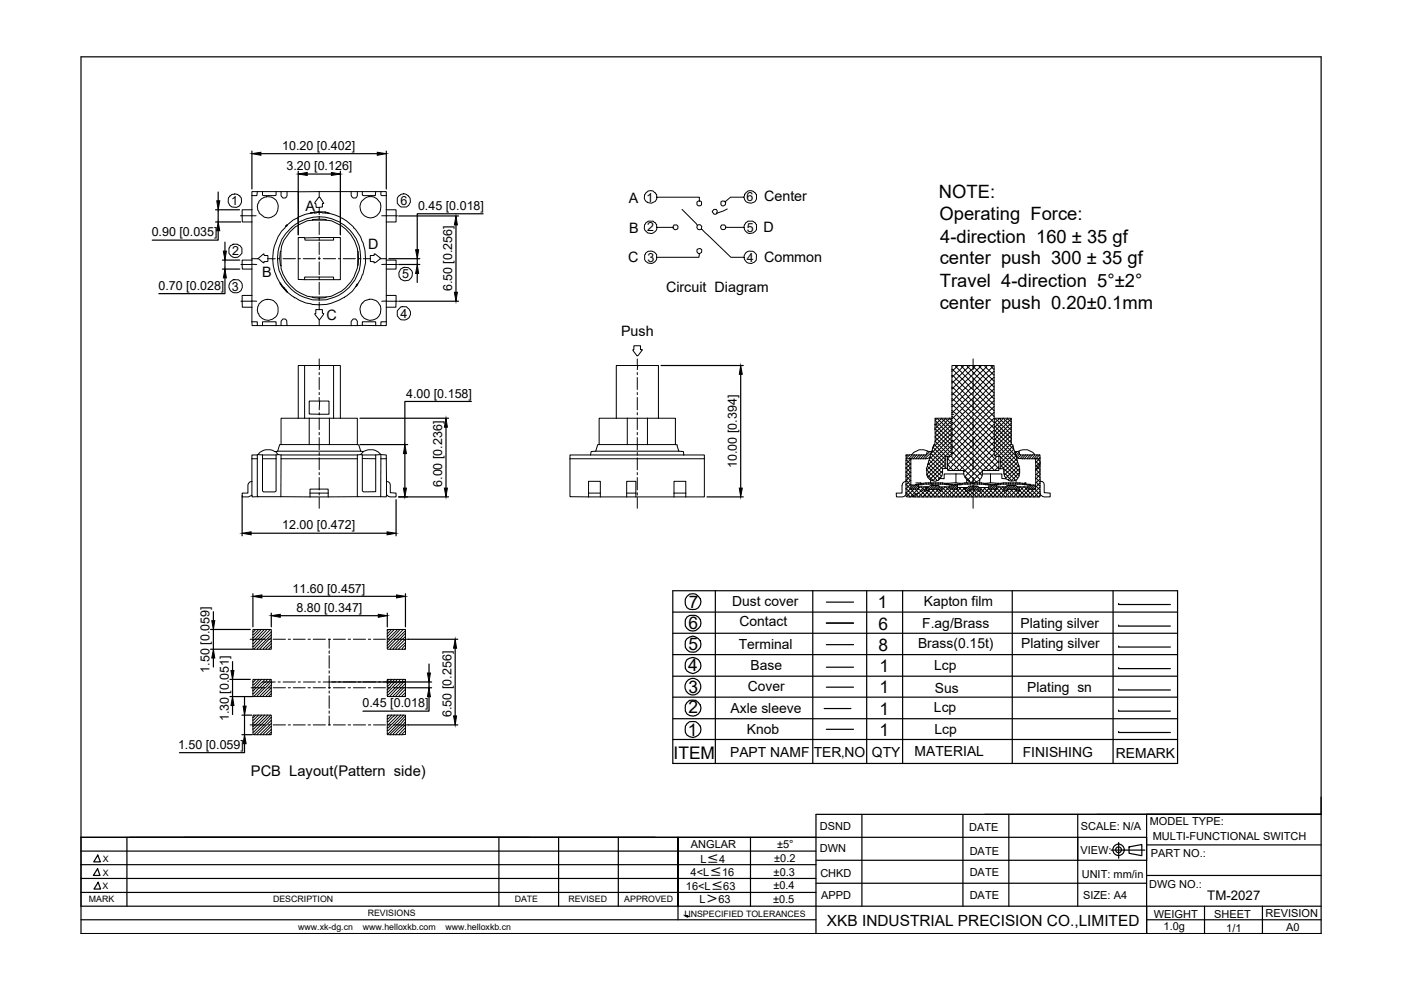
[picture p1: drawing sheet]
<svg xmlns="http://www.w3.org/2000/svg" width="297mm" height="210mm" viewBox="0 0 297 210" stroke-linecap="round" stroke-linejoin="round" font-family="sans-serif">
<defs><g id="words">
<g font-size="3.9">
<text x="199.1" y="42">NOTE:</text>
<text x="199.2" y="46.7">Operating Force:</text>
<text x="199.3" y="51.4">4-direction 160 ± 35 gf</text>
<text x="199.2" y="56.1">center push 300 ± 35 gf</text>
<text x="199.2" y="65.4">center push 0.20±0.1mm</text>
<text x="199.3" y="60.8">Travel 4-direction 5°±2°</text>
</g>
<g font-size="3.7">
<text x="146.1" y="128.9">7</text>
<text x="186.1" y="128.8">1</text>
<text x="146" y="137.9">5</text>
<text x="146" y="133.3">6</text>
<text x="186.3" y="133.6">6</text>
<text x="145.9" y="142.3">4</text>
<text x="186.3" y="138.1">8</text>
<text x="186.5" y="142.5">1</text>
<text x="146" y="146.8">3</text>
<text x="186.5" y="146.9">1</text>
<text x="145.9" y="156">1</text>
<text x="146" y="151.2">2</text>
<text x="186.5" y="151.5">1</text>
<text x="142.8" y="161">ITEM</text>
<text x="186.5" y="156.1">1</text>
</g>
<text font-size="3.3" x="175.3" y="196.4">XKB INDUSTRIAL PRECISION CO.,LIMITED</text>
<g font-size="3.2">
<text x="149.8" y="182.9">≤</text>
<text x="150.4" y="185.7">≤</text>
<text x="149.6" y="191.5">&gt;</text>
<text x="150.7" y="188.7">≤</text>
</g>
<text font-size="3.1" x="53.2" y="164.5">PCB Layout(Pattern side)</text>
<g font-size="3">
<text x="64.8" y="44.8">A</text>
<text x="133.3" y="43">A</text>
<text x="162" y="42.7">Center</text>
<text x="78.1" y="52.8">D</text>
<text x="133.4" y="49.3">B</text>
<text x="161.9" y="49.3">D</text>
<text x="55.6" y="58.8">B</text>
<text x="133.2" y="55.6">C</text>
<text x="162" y="55.5">Common</text>
<text x="141.2" y="61.8">Circuit Diagram</text>
<text x="69.2" y="67.9">C</text>
<text x="131.7" y="71.1">Push</text>
</g>
<g font-size="2.9">
<text x="155.2" y="128.5">Dust cover</text>
<text x="195.9" y="128.4">Kapton film</text>
<text x="156.6" y="137.6">Terminal</text>
<text x="156.8" y="132.8">Contact</text>
<text x="194.6" y="137.4">Brass(0.15t)</text>
<text x="195.5" y="133.2">F.ag/Brass</text>
<text x="216.4" y="133.1">Plating silver</text>
<text x="216.5" y="137.5">Plating silver</text>
<text x="159.1" y="142.1">Base</text>
<text x="198.1" y="142">Lcp</text>
<text x="158.5" y="146.6">Cover</text>
<text x="198.2" y="146.8">Sus</text>
<text x="217.8" y="146.6">Plating sn</text>
<text x="154.9" y="151.1">Axle sleeve</text>
<text x="158.4" y="155.7">Knob</text>
<text x="198" y="151">Lcp</text>
<text x="198.1" y="155.7">Lcp</text>
<text x="154.8" y="160.6">PAPT NAMF TER‚NO QTY</text>
<text x="193.9" y="160.2">MATERIAL</text>
<text x="216.9" y="160.6">FINISHING</text>
<text x="236.6" y="160.7">REMARK</text>
</g>
<text font-size="2.8" x="256" y="190.7">TM-2027</text>
<g font-size="2.6">
<text x="59.8" y="31.8">10.20 [0.402]</text>
<text x="60.7" y="36.1">3.20 [0.126]</text>
<text x="49" y="43.5">1</text>
<text x="84.9" y="43.5">6</text>
<text x="88.6" y="44.5">0.45 [0.018]</text>
<text x="137.1" y="42.7">1</text>
<text x="158.3" y="42.7">6</text>
<text x="32.2" y="50.1">0.90 [0.035]</text>
<text x="137.2" y="49.1">2</text>
<text x="158.3" y="49.1">5</text>
<text x="49.2" y="54.1">2</text>
<text x="85.3" y="59">5</text>
<text x="137.3" y="55.5">3</text>
<text x="158.4" y="55.5">4</text>
<text x="33.6" y="61.5">0.70 [0.028]</text>
<text x="49.2" y="61.6">3</text>
<text x="95.9" y="61.8" transform="rotate(-90 95.9 61.8)">6.50 [0.256]</text>
<text x="84.9" y="67.4">4</text>
<text x="86.1" y="84.3">4.00 [0.158]</text>
<text x="156.2" y="99.2" transform="rotate(-90 156.2 99.2)">10.00 [0.394]</text>
<text x="93.8" y="103.2" transform="rotate(-90 93.8 103.2)">6.00 [0.236]</text>
<text x="59.8" y="112.3">12.00 [0.472]</text>
<text x="62" y="125.6">11.60 [0.457]</text>
<text x="62.9" y="129.7">8.80 [0.347]</text>
<text x="44.4" y="142.6" transform="rotate(-90 44.4 142.6)">1.50 [0.059]</text>
<text x="76.9" y="150">0.45 [0.018]</text>
<text x="48.5" y="152.9" transform="rotate(-90 48.5 152.9)">1.30 [0.051]</text>
<text x="95.7" y="152" transform="rotate(-90 95.7 152)">6.50 [0.256]</text>
<text x="37.7" y="158.7">1.50 [0.059]</text>
</g>
<g font-size="2.3">
<text x="146.5" y="179.7">ANGLAR</text>
<text x="164.7" y="179.8">±5°</text>
<text x="173.8" y="176">DSND</text>
<text x="205.5" y="176.2">DATE</text>
<text x="229.1" y="176">SCALE: N/A</text>
<text x="243.8" y="175">MODEL TYPE:</text>
<text x="244.4" y="178">MULTI-FUNCTIONAL SWITCH</text>
<text x="146.4" y="185.7">4&lt;L</text>
<text x="148.5" y="182.9">L</text>
<text x="152.5" y="182.9">4</text>
<text x="153.1" y="185.7">16</text>
<text x="164" y="185.7">±0.3</text>
<text x="164.2" y="182.7">±0.2</text>
<text x="173.8" y="180.7">DWN</text>
<text x="205.6" y="181.2">DATE</text>
<text x="205.6" y="185.7">DATE</text>
<text x="229.1" y="181">VIEW:</text>
<text x="244" y="181.8">PART NO.:</text>
<text x="145.4" y="188.7">16&lt;L</text>
<text x="148.3" y="191.5">L</text>
<text x="152.3" y="191.5">63</text>
<text x="153.4" y="188.7">63</text>
<text x="163.9" y="191.4">±0.5</text>
<text x="164" y="188.5">±0.4</text>
<text x="173.9" y="186">CHKD</text>
<text x="174.1" y="190.7">APPD</text>
<text x="205.6" y="190.7">DATE</text>
<text x="229.3" y="186.2">UNIT: mm/in</text>
<text x="229.6" y="190.7">SIZE: A4</text>
<text x="243.7" y="188.2">DWG NO.:</text>
<text x="244.6" y="194.5">WEIGHT</text>
<text x="246.7" y="197.2">1.0g</text>
<text x="257.5" y="194.6">SHEET</text>
<text x="260" y="197.6">1/1</text>
<text x="268.3" y="194.5">REVISION</text>
<text x="272.7" y="197.5">A0</text>
</g>
<g font-size="1.9">
<text x="21.8" y="182.7">X</text>
<text x="21.8" y="185.7">X</text>
<text x="18.9" y="191.3">MARK</text>
<text x="21.7" y="188.5">X</text>
<text x="57.9" y="191.3">DESCRIPTION</text>
<text x="109.1" y="191.2">DATE</text>
<text x="120.5" y="191.3">REVISED</text>
<text x="132.4" y="191.3">APPROVED</text>
<text x="63.2" y="197.1">www.xk-dg.cn</text>
<text x="76.9" y="197.1">www.helloxkb.com</text>
<text x="78" y="194.2">REVISIONS</text>
<text x="94.5" y="197.1">www.helloxkb.cn</text>
<text x="145.1" y="194.3">UNSPECIFIED TOLERANCES</text>
</g>
</g></defs>
<!-- layer: 0 -->
<g fill="#000" stroke="#000" stroke-width=".21">
<path d="M53.4 32.6l1.9-.3v.6zM63.2 36.9l1.9-.3v.6zM70.3 36.6l1.9 .3-1.9 .3zM80 32.3l1.9 .3-1.9 .3zM46 42.6h.6l-.3 1.9zM46.3 47.1l.3 1.8h-.6zM47.4 53.2h.6l-.3 1.9zM47.7 57.1l.3 1.8h-.6zM88.5 56.1l.3 1.9h-.7zM88.1 52.9h.7l-.3 1.9zM96.7 45.8l.3 1.9h-.7zM96.3 62h.7l-.3 1.9z"/>
<path d="M157 77.5l.4 1.9h-.7zM85.8 94.3l.4 1.9h-.7zM94.6 88.7l.3 1.9h-.7zM51.3 113.1l1.9-.3v.6zM82.1 112.8l1.9 .3-1.9 .3zM85.5 103.5h.7l-.4 1.9zM94.2 103.5h.7l-.3 1.9zM156.7 103.5h.7l-.4 1.9zM44.9 131.6h.6l-.3 1.9zM45.2 137.7l.3 1.8h-.6zM53.6 126.4l1.9-.3v.7zM57.5 130.5l1.9-.3v.7z"/>
<path d="M80.2 130.2l1.9 .3-1.9 .4zM84.1 126.1l1.9 .3-1.9 .4zM96.5 135.5l.3 1.9h-.6zM49 142.2h.6l-.3 1.8zM49.3 147.7l.3 1.9h-.6zM51.5 149.7h.7l-.4 1.9zM51.8 155.8l.4 1.9h-.7zM90.6 142.7h.7l-.3 1.9zM91 145.8l.3 1.9h-.7zM96.2 151.8h.6l-.3 1.9zM145.7 194.3h.1z"/>
<path d="M145.4 194.1l.3 .1zM145.4 194.1l.3 .1zM145.5 194.2h.2zM145.5 194.2h.2z"/>
<path d="M145.5 194.2h.3zM145.5 194.2h.3z"/>
<path d="M145.6 194.2l.2 .1zM145.6 194.2l.2 .1zM145.6 194.3h.2zM145.6 194.3h.2z"/>
<path d="M145.6 194.3h.2zM145.6 194.3h.2z"/>
<path d="M145.7 194.3h.1zM145.7 194.3h.1zM145.7 194.3h.1zM145.7 194.3h.1zM145.7 194.3h.1zM145.7 194.3h.1z"/>
</g>
<g fill="none" stroke="#000" stroke-width=".25">
<path d="M17.2 12.1h262.9v185.8h-262.9zM53.4 32v8.1M55.3 32.6h24.7M63.2 36.3v13.5M65.1 36.9h5.2M72.2 36.3v13.5M81.9 32v8.1M45.7 44.5h5.1M45.7 47.1h5.3M46.3 48.9v2h-14M46.3 40.7v1.9M46.3 44.5v2.6"/>
<path d="M47.1 57.1h3.7M47.1 55.1h3.7M47.7 58.9v3.4h-14M47.7 51.3v1.9M47.7 55.1v2M82.5 54.8h6.5M84.5 56.1h4.5M84.5 45.8h12.7M88.5 54.8v1.3M88.5 58v1.9M96.7 47.7v14.3M102.4 45.3h-13.9v7.6"/>
<path d="M84.5 63.9h12.7M140.2 77.5h17.4M157 79.4v24.1M76.3 88.7h18.8M76.3 94.3h10.1M85.8 96.2v7.3M94.6 90.6v12.9M99.9 85.1h-14.1v9.2M51.3 105.1v8.5M53.2 113.1h28.9M84 105.9v7.7M84.5 105.4h10.6"/>
<path d="M149.9 105.4h7.7M44.6 133.5h8.5M44.6 137.7h9.1M45.2 129.7v1.9M45.2 133.5v4.2M45.2 139.5v1.9M53.6 125.9v7M55.5 126.4h28.6M57.5 130v2.9M59.4 130.5h20.8M82.1 130v2.9M86 125.9v7"/>
<path d="M86.5 135.5h10.6M96.5 137.4v14.4M48.8 144h4.3M48.8 147.7h4.9M49.3 140.3v1.9M49.3 144v3.7M49.3 149.6v1.9M51.3 151.6h2.1M51.3 155.8h2.2M51.8 157.7v1.9h-13.8M51.8 147.8v1.9M51.8 151.6v4.2"/>
<path d="M70.3 144.6h21.2M86.5 145.8h5M86.5 153.7h10.6M91 147.7v3.1h-14.1M91 140.8v1.9M91 144.6v1.2M17.2 177.5h225.9M26.9 177.5v14.6M105.8 177.5v14.6M118.4 177.5v14.6M131.1 177.5v14.6M159.1 177.5v14.6"/>
<path d="M182.7 172.7v19.4M204.2 172.7v19.4M208.8 172.7h71.3M213.9 172.7v19.4M228.5 172.7v19.4M237.2 178.6v3.4M239.4 179.6l2.7-.5v2.3l-2.7-.5zM243.1 179.1h37M280.1 169v3.7h-47.5M17.2 195h155.8M17.2 192.1h262.9M17.2 186.3h155.8"/>
<path d="M17.2 189.2h155.8M17.2 183.3h155.8M17.2 180.5h155.8M20.7 184.2l.5 1.4h-1.4zM20.7 181.3l.6 1.4h-1.4zM20.8 187.1l.5 1.4h-1.4zM143.7 192.1v-14.6v17.5M173 197.9v-25.2h107.1h-37v25.2M173 182.4h70.1M173 187.3h70.1M235.6 180.2h7.1M243.1 195h37"/>
<path d="M243.1 185.6h37M255.4 192.1v5.8M267.7 192.1v5.8"/>
<circle cx="237.2" cy="180.2" r="1.21"/>
<circle cx="237.2" cy="180.2" r=".61"/>
</g>
<g fill="none" stroke="#000" stroke-width=".21">
<path d="M48.8 52.1l.8-.3a1.72 1.72 0 0 1 1.7 .8v1.1a1.5 1.5 0 0 1-1.4 .9 1.5 1.5 0 0 1-1.4-.9v-1.1zM49.7 41.1a1.47 1.47 0 0 1 1.5 1.2 1.47 1.47 0 0 1-1 1.7l-1-.1a1.54 1.54 0 0 1-.5-2.4l.5-.3h.5M51 45.7h3.3M51.1 56.1h2.3M53.4 44.5h-2.1l.1 2.6h2M53.4 55.1h-2.1l.1 2h2M53.4 41.5v26.7M53.4 54.8h1.3M53.4 56l1 .1M54.6 40.6h-1.2v.9M54.6 40.6l-.1 .9h-1.1M54.6 40.6h8.6"/>
<path d="M54.7 54.8l1.2-1 .1 .4h.8v.6M54.7 54.8l1.3 .9v-.2l.8-.1v-.6M55.7 40.6v.7l.1 .2h2.6l.1-.1v-.8M56.5 41.7a2.25 2.25 0 0 1 2.5 2.5 2.25 2.25 0 0 1-3 1.8 2.64 2.64 0 0 1-1.3-2.8 1.98 1.98 0 0 1 1.8-1.4M58.4 54.8l-.6 .1a9.8 9.8 0 0 0 1.6 5.1M58.8 54.8a8.9 8.9 0 0 0 8.9 8.8M58.8 54.8h.5M59.3 54.8l.2 1.5h.1M59.5 53.3l-.2 1.5M59.5 53.3l.1 3M59.6 56.3a8 8 0 0 0 5.5 6.5l1.1 .2M59.6 40.6v.9l.4 .5h.5l.2-.2 .2-1.2"/>
<path d="M60 54.8h2.6M60.6 48a9.4 9.4 0 0 0-2.8 6.8h-1M60.9 47.7l-.3 .3M63.1 46.2l-.9 .4-1.3 1.1M63.1 46.2l.1 .9M63.2 47.3a8.4 8.4 0 0 0-4.4 7.5M63.2 47.8a7.1 7.1 0 0 0-3.7 5.5M63.2 54.8v4.5h1.4M63.2 54.8h.5M63.2 47.1v.2M63.2 47.8v1.9M63.2 47.3l.1 .4"/>
<path d="M63.3 46l-.2 .2M63.3 47.7l-.1 .1M64.3 54.8h2.6M64.6 50.4h-1.4v4.4M64.6 59.3h6.1M65.9 45.2l-2.6 .8M66.2 46.7l-1.1 .1-1.8 .9M66.2 46.7h3M66.7 44.9l-.8 .2v.1M66.7 45.2h-.8M66.7 44.9v.3M67.5 54.8h.4"/>
<path d="M67.5 45.1l-.8 .1M67.5 45.1l1.4 .1M67.5 44.9h1.4M67.5 44.9h-.8M67.5 44.9v.2M67.7 40.6l-4.5 .1 .1 5.3M67.7 41.8l-.9 1.1-.1 .2 .3 .1v.8h.7M67.7 41.8l1 1.3-.3 .1v.7l-.7 .1M67.7 46h1.2l1.4 .4 1.9 .7M67.7 46h-1.3l-1.4 .4-1.8 .7M67.7 46.5l-1.5 .1v.1M67.7 46.5l1.5 .1v.1"/>
<path d="M67.7 58.7h-3.1v.6M67.7 58.7h3v.6M67.7 50.4h-3.1l.1 .5h3M67.7 40.6h13.1M67.7 40.6v1.2M67.7 44v1.5M67.7 46v.5M67.7 47.1v2.6M67.7 50.4v.5M67.7 51.3v2.7M67.7 54.5v.5M67.7 55.5v2.7"/>
<path d="M67.7 58.7v.6M67.7 59.8v2.6M67.7 50.4h3M68.5 54.8h2.6M68.9 44.9l.9 .3M68.9 44.9v.3M68.9 45.2h.9M69.2 46.7l1.1 .1 1.9 .9v-.4M69.8 45.2l2.4 .8M70.7 50.4h1.5v4.4M70.7 50.4v.5h-3M71.7 54.8h.5"/>
<path d="M72.2 49.7v-1.8a7.2 7.2 0 0 1 3.6 5.4M72.2 54.8v4.5h-1.5M72.2 46v.2M72.2 40.6v5.4M72.2 47.1v.2M72.2 46.2a5.4 5.4 0 0 1 2.8 2.2 4.4 4.4 0 0 1 1.8 2.8 9.3 9.3 0 0 1-1 9M72.2 47.3a8.4 8.4 0 0 1 4.3 7.5M72.2 46.2v.9M72.8 54.8h2.5M74.5 40.6v.8l.4 .6h.5l.2-.2 .2-1.2M75.8 53.3l.2 1.5M75.8 56.2a8 8 0 0 1-6.6 6.8"/>
<path d="M75.8 53.3v2.9M76 54.8l-.2 1.4M76 54.8h.5M76.5 54.8a8.7 8.7 0 0 1-8.8 8.8M76.8 40.6v.7l.2 .2h2.6l.1-.9M77 54.8h1.5M78.5 54.8v-.6h.8v-.4h.2l1.1 .8v.2M78.5 54.8v.6l.8 .1v.2h.4l.9-.9M80.6 54.8h1.3M80.8 40.6h1.1v.9M80.8 40.6v.7l.1 .2h1M81.9 44.5h2.1v1.2h-3.1"/>
<path d="M81.9 55.1h2.1v2h-2.1M81.9 41.5v26.7M81.9 56.1h2.4M81.9 56l-1 .1M84.3 45.7l-.3 .1v1.3h-2.1M84.6 41.5a1.45 1.45 0 0 1 2.2 .3 1.45 1.45 0 0 1-.6 2.1h-1.2l-.8-.8v-1.1zM85.6 56.7l1 .1a1.47 1.47 0 0 1 .9 1.3 1.47 1.47 0 0 1-.9 1.3l-.8 .1a1.42 1.42 0 0 1-1.3-1.3 1.42 1.42 0 0 1 1.1-1.4M139.2 41.8v-.6h-.1a1.32 1.32 0 0 0-1.2-.8 1.32 1.32 0 0 0-1.2 .8l-.1 .8a1.43 1.43 0 0 0 1.2 1 1.43 1.43 0 0 0 1.4-.8l.1-.4h9v.8M139.2 48.2v-.6l-.7-.7h-1.1l-.1 .1a1.42 1.42 0 0 0-.6 1.8l.6 .6a1.4 1.4 0 0 0 2-1.2h3.4M142.9 47.7h.6l.2 .3v.5l-.4 .2h-.3l-.3-.5zM144.6 44.4l3.3 3.4M147.8 42.8a.66 .66 0 0 1 .9 0v.6l-.2 .2h-.5l-.2-.2z"/>
<path d="M147.8 52.9l.6-.2 .3 .2v.6l-.4 .3-.3-.1-.2-.3zM147.9 47.8l.5-.1 .4 .3-.1 .6M147.9 47.8l-.2 .4 .3 .5 .7-.1M148.3 53.8l-.1 .8h-9M148.7 48.6l6.3 6h2.8M151.4 44.4h.4a.81 .81 0 0 1 0 1h-.4l-.4-.5zM152.9 42.8l.2-.2 .5 .1 .3 .3-.1 .4-.4 .3-.3-.1-.2-.2zM153 47.7h.6l.3 .3-.1 .5-.2 .2h-.5l-.2-.3-.1-.3zM153.9 48.2h3.8l.1-.6 .8-.7h1l.8 .7v1.1a1.36 1.36 0 0 1-1.5 .8 1.36 1.36 0 0 1-1.1-1.3M154.2 44.3l-2.2 .9M157.7 41.8a1.4 1.4 0 0 0 1.2 1.2 1.4 1.4 0 0 0 1.5-.8v-1a1.42 1.42 0 0 0-1.3-.8 1.42 1.42 0 0 0-1.3 .8l-.1 .6h-2.8l-1.2 1M158.1 53.7l.7-.5 .8 .1 .4 .2 .4 .5-.1 1.1a1.37 1.37 0 0 1-1.9 .6 1.37 1.37 0 0 1-.3-2z"/>
<path d="M51.1 63.9h2.3M53.4 68.2h1.2v.8M53.4 62.6h-2.1l.1 2.5h2M53.4 68.2l.1 .8h1.1M53.4 63.8l1 .1M54.6 69h21.2M55.7 69v-.8h2.8v.8M56.6 63.4a2.25 2.25 0 0 1 2.4 1.8 2.25 2.25 0 0 1-1.6 2.6 2.25 2.25 0 0 1-2.7-1.3 2.4 2.4 0 0 1 1.5-3h.4M59.4 60l.1 .1v.2M59.4 60l.1 .3M59.5 60.3l1.4 1.7M59.6 69v-.9l.4-.5h.5l.3 .3 .1 1.1"/>
<path d="M64.6 77.5h-1.4v11.2M64.6 77.5v11.2M66.2 63a4.4 4.4 0 0 0 3 0M66.2 63h3M67.7 65.6h-.7v.9h-.3l1 1.3M67.7 65.6h.7v.8l.3 .1-1 1.3M67.7 63v.6M67.7 64v1.6M67.7 67.8v1.2M67.7 76.1v1.4h-3.1M67.7 79v.4M70.7 77.5h1.5v11.2"/>
<path d="M70.7 77.5h-2.9l-.1 .9M70.7 77.5v11.2M74.5 69v-.9l.4-.5h.5l.4 .5v.9M75.4 60.8a9.8 9.8 0 0 1-14.5 1.2M75.6 60.5l-.2 .3M75.6 60.5h.1M75.6 60.4h.2M75.6 60.4v.1M75.8 60.4l-.2 .1M75.8 60.2l-.2 .2M75.8 60.2v.2M76.8 69v-.8h2.9v.8"/>
<path d="M76.8 69h-1M76.8 69h2.9M79.7 69h1.1M81.9 68.2h-1.1v.8M81.9 62.6h2.1l-.1 2.5h-2M81.9 68.2v.8h-1.1M81.9 63.9h2.4M81.9 63.8l-1 .1M85.3 65a1.48 1.48 0 0 1 1.5 .7 1.48 1.48 0 0 1-.1 1.7 1.51 1.51 0 0 1-2.5-.4v-1.1l.8-.8h.3M135.1 76.1v1.4h-4.4v11.2M135.1 78.4l.1-.9h4.4v11.2M135.1 79v.4"/>
<path d="M136.1 74.2l-.3-.1v-.8h-1.4v.9h-.2v.1l.9 1.2 .2-.2 .9-1.1M201.8 78.7l.3-.2 .6 .5M201.8 78.3v10.4h-3.6l.1 .4 .4-.4 .5 .5M201.8 79.6l.3 .1M202.1 79.7l-.3 .2M202.2 79.8l.5 .5M202.5 77.5h-.7v.8M202.5 77.5h8.1M202.5 77.5l.2 .3M202.7 77.9l.7 .6M202.7 77.9l-.6 .5-.3-.1M202.7 77.8v.1"/>
<path d="M202.7 79.1l.7 .6M202.7 79.1l-.6 .6M203.1 77.5l-.4 .3M203.4 79.7l-.7 .7M203.4 78.5l.6 .6-.6 .6M203.4 78.5l-.7 .6M203.4 79.8l.5 .5M203.7 77.5l.3 .3M204 77.9l.6 .5-.6 .7 .6 .6M204 77.8v.1M204 77.9l-.5 .5M204.3 77.5l-.3 .3"/>
<path d="M204.6 79.7l.6 .6-.6 .6M204.6 79.7l-.6 .6M205 77.5l.2 .4-.5 .7 .5 .5M205.2 79.1l.7 .6M205.2 79.1l-.4 .5M205.6 77.5l-.3 .4 .6 .5M205.9 79.7l.4 .5M205.9 79.7l-.6 .7 .6 .7M205.9 78.4l.4 .6M205.9 78.4l-.6 .6M206.3 79.3l-.3 .3M206.3 76.1v2.3"/>
<path d="M206.3 79v.3M206.3 79h.1M206.3 77.7l.1 .1M206.3 78.1l-.3 .3M206.5 77.9l.6 .5M206.5 79.1l.6 .6M206.5 79.1l-.2 .2M206.5 77.9l-.2 .1M206.8 77.5l-.3 .4M207.1 79.8l-.8 .8v-.4M207.1 79.8l.7 .5M207.1 78.4l-.6 .7"/>
<path d="M207.2 78.6l.5 .4M207.5 77.5l.2 .3M207.7 77.9l.7 .5M207.7 77.9l-.6 .5M207.7 77.8v.1M207.8 79.2l.5 .5M208.1 77.5l-.4 .3M208.4 78.6l.6 .5M208.4 78.4v.2M208.4 78.6l-1.3 1.2M208.4 79.8l.6 .5M208.4 79.8l-.6 .5"/>
<path d="M208.7 77.5l.3 .4-.6 .5M209 79.1l.6 .6M209 79.1l-.6 .7M209.3 77.5l-.3 .4 .7 .7M209.6 79.7l.7 .6-.6 .7M209.6 79.7l-.6 .6M209.7 78.6l-.5 .4M209.7 78.6l.6 .5M210 77.5l.3 .4M210.3 79.1l.5 .4M210.3 77.9l.5 .4M210.3 79.1l-.6 .6"/>
<path d="M210.3 77.9l-.6 .5M210.6 77.5h.2v.8M210.6 77.5l-.2 .3M210.8 80l-.5 .3 .5 .5M210.8 78.3v10M210.8 78.7l-.4 .3M53.4 97.3v7.7M53.4 97.3h1.2M54.6 96.5h-1.2v.8M54.6 97.3v7.8l.1 .2M54.6 96.5v.8M54.7 96.4l-.1 .1"/>
<path d="M54.7 96.4l1 .1M55.7 97.3v6.8l.2 .2h2.4l.2-.2v-6.8M55.7 97.3h2.8M55.7 96.5h2.8M55.7 96.5v.8M58.5 95.7h-.3a2.65 2.65 0 0 0-3.5 .7M58.5 95.7l.5 .7M58.5 96.5v.8M58.9 95.7h-.4M58.9 95.7h17.6M59 96.4l.6 .1M59 96.4l-.5 .1"/>
<path d="M59.6 94.3h-.3l-.4 1.4M59.6 97.3h16.2M59.6 97.3l-.1 8M59.6 96.5v.8M59.6 96.5h16.2M59.6 94.3h16.2M63.2 88.7h-3.6v5.6M63.2 88.7h9M65.6 88.7v5.6M67.7 84.3v.7h-2.1v2.8h4.2v-2.8h-2l-.1 1.9M67.7 80v2.6M67.7 83.2v.5"/>
<path d="M67.7 87.5v.5M67.7 88.7v2.4M67.7 91.7v.5M67.7 92.8v2.6M67.7 96v.5M67.7 97.1v2.5M69.8 88.7v5.6M72.2 88.7h3.6v5.6M75.8 94.3h.3l.4 1.4M75.8 97.3v7.8l.1 .2M75.8 96.5v.8M76.4 96.4l-.6 .1"/>
<path d="M76.4 96.4l.4 .1M76.5 95.7h.4M76.8 97.2v6.9l.3 .2h2.6v-7M76.8 96.5h2.9M76.8 96.5v.7M76.8 97.2l2.9 .1M76.9 95.7l-.5 .7M76.9 95.7a2.78 2.78 0 0 1 3.8 .7M79.7 96.5v.8M80.7 96.4l1.2 .1v.8M80.7 96.4l-1 .1M80.8 97.3h1.1"/>
<path d="M80.8 96.5v.8M80.8 97.3l-.1 8M81.9 97.3v4.8M120.8 97.3v8l4 .1M120.8 97.3h28.5M125.2 96.5h-4.4v.8M125.2 96.5h19.8M126.3 95.7h-1l-.1 .8M126.3 95.7h17.6M127 94.3h-.3l-.4 1.4M127 94.3h16.2M130.7 88.7h-3.7v5.6"/>
<path d="M130.7 88.7h8.9M133 88.7v5.6M135.1 80v2.6M135.1 83.2v.5M135.1 84.3v2.6M135.1 87.5v.5M135.1 88.7v2.4M135.1 91.7v.5M135.1 92.8v2.6M135.1 96v.5M135.1 97.1v2.5M137.3 88.7v5.6"/>
<path d="M139.6 88.7h3.6v5.6M143.2 94.3h.4l.3 1.4M143.9 95.7h1l.1 .8M145 96.5h4.3v.8M149.3 97.3v8.1h-3.9M192.1 97.6h.2l.2 .3M192.1 99.1l.5-.3 .4 .5M192.1 99.3l.5 .4M192.1 97.6v7.3M192.1 96.7v.5M192.1 97.3h4.1M192.1 97.2v.1"/>
<path d="M192.1 97.3v.3M192.3 96.5l-.2 .2M192.5 97.9l-.4 .3M192.5 97.9h.1M192.6 99.7l-.5 .3M192.6 99.7l.4 .4M192.6 97.9l.4 .5M192.9 96.5h-.8v.2M192.9 96.5l-.8 .7M192.9 97.3l.1 .2M193 97.5l-.4 .4M193 98.4l-.4 .4-.5-.4"/>
<path d="M193 97.5h.1M193 98.4h.1M193 99.3h.1M193 99.3l-.4 .4M193.1 97.3v5.5M193.9 96.5h-.5l-.7 .8M193.9 96.5l-.7 .8M193.9 96.5h2.5M194.3 96.5l-.6 .8M194.9 96.5l-.7 .8M195.4 96.5l-.7 .8M195.9 96.5l-.7 .8"/>
<path d="M196.4 96.5l-.7 .8M196.4 96.3v.2M196.5 99.7v1.1l.2 .4M196.5 99.7l.4 .4M196.5 99.6v.1M196.6 95.7a2.51 2.51 0 0 0-3.3 .7l-.4 .1M196.6 98.9l-.2 .4 .1 .3M196.6 95.7h.5M196.6 95.7l-.2 .6M196.7 98.5l-.1 .4M196.8 98.3l-.1 .2M196.8 98.3l.1 .1"/>
<path d="M196.9 98.4l-.2 .1M196.9 98.4l.9 .9M197 97.6l-.2 .7M197 97.6l.3 .2M197.1 95.7l-.7 .6M197.1 95.7h.3M197.1 97.2l-.1 .4M197.1 96.9l-.4 .3-.5 .1M197.1 96.9v.3M197.2 96.9h-.1M197.2 96.9l.2 .2M197.3 98.8l-.3 .4-.4-.3"/>
<path d="M197.4 96.3h.2l.2 .3M197.4 96.3l-.2 .6M197.4 96.2h-.2l-1 .9v.2M197.4 96.2v.1M197.4 97.9l-.4 .4M197.4 95.9v.3M197.4 95.7v.2M197.4 97.1l-.3 .1M197.4 97.1l.5 .4M197.6 95.6l-.2 .1M197.6 95.6l.2 .1M197.8 99.3l.5 .4 .4-.4"/>
<path d="M197.8 99.3l-.4 .4-.4-.4-.5 .3M197.8 95.7l.5 .5 .4-.5M197.8 95.7l-.1 .2h-.3M197.8 96.6l.5 .4M197.8 96.6l-.3 .3M197.8 98.4l-.4 .3M197.9 94.9h-.2l-.1 .7M197.9 97.5l-.5 .4M197.9 94.7v.2M197.9 97.5l.3 .3M197.9 94.9l.3 .4M197.9 96.5l.4-.3 .4 .4"/>
<path d="M197.9 98.4l.3 .3M198.1 94.3h-.1l-.1 .4M198.1 94.3l.2 .2M198.2 91l.1 .7 .5-.3 .4 .4M198.2 95.3l-.3 .4M198.2 90h.5M198.2 95.3l.5 .4M198.3 94.5l.4 .4 .5-.5 .4 .5M198.3 98.8l.4 .5M198.3 98.8l-.4 .4M198.3 93.6l-.2 .7M198.3 92.7l.3 .3"/>
<path d="M198.3 93.6l.3 .3M198.3 94.5l-.4 .2M198.3 97l-.4 .4M198.3 97.9l-.4 .4-.5-.4M198.3 97.9l.5-.4 .4 .4M198.3 97.9l.4 .5 .5-.5M198.3 95.2l.3-.3 .4 .3M198.6 89.5l-.3-.3-.1 1.8M198.6 92.1l-.3-.3v1.8M198.7 89.6l-.3 .3v.3l.3 .3M198.7 90.5l-.5 .3M198.7 95.7l.4 .5 .5-.4"/>
<path d="M198.7 90.5l.3 .3M198.7 92.2l.5 .5M198.7 93.1l.5 .5M198.7 94l-.4 .4M198.7 92.2l-.4 .4M198.7 93.1l-.4 .4M198.7 96.6l-.3 .3M198.7 96.6l.3 .3M198.8 96.5l.3-.3 .4 .3M198.8 99.1l.3-.3 .4 .3M199.1 95.3l.5 .5M199.1 95.3l-.3 .3"/>
<path d="M199.1 90l-.4 .4M199.2 89.2l-.5 .4M199.2 91.8l-.5 .4M199.2 92.7l-.5 .4M199.2 93.6l-.5 .4M199.2 91.8l.4 .4M199.2 89.2l.3 .3M199.2 93.6l.3 .3M199.2 92.7l.3 .3M199.2 89.1l.4-.3 .4 .3M199.2 91l.3 .3M199.2 97.9l.4 .5"/>
<path d="M199.2 90.1l.3 .3M199.2 97.1l.3 .3M199.5 91.3l.5 .5M199.5 91.3l-.3 .4M199.6 90.5l-.9 .8-.5-.3M199.6 96.6l-.8 .8-.5-.4M199.6 96.6l.5 .5 .3-.5M199.6 92.2l.4 .5M199.6 92.2l-.4 .4M199.6 93.1l.3 .3M199.6 93.1l-.4 .4M199.6 90.5l.4 .4"/>
<path d="M199.6 97.5l-.3 .3M199.6 97.5l.5 .4M199.6 94.9l-.5 .4M199.6 95.8l.3 .3M199.6 94.9l.5 .4M199.6 89.6l-.4 .4-.5-.4M199.6 94l-.4 .4-.5-.4M199.6 98.4l-.4 .4-.5-.4-.4 .4M199.6 99.2l-.4 .4-.5-.3M199.6 98.4l.4 .3-.4 .5M199.6 99.2l.2 .2M199.6 94l.4 .4"/>
<path d="M199.6 89.6l.4 .4M199.8 100l-.2 .1M199.8 99.4v.9M200 89.2l.4 .4M200 90l.4 .5 .5-.5 .4 .5M200 90l-.4 .5M200 92.7l.4 .4M200 91.8l.5 .4 .4-.4M200 94.4l.4 .5 .5-.5M200 91.8l-.3 .3M200 89.2l-.4 .4M200 89.1v.1"/>
<path d="M200 92.7l-.4 .4M200 90.9l.4 .4M200 90.9l-.4 .4M200 96.2l-.4 .4M200 96.2l.4 .4M200 94.4l-.4 .4M200.1 93.5l.3 .5 .5-.5 .4 .5 .5-.4v.1M200.1 97.9l.3 .5-.3 .4 .4 .4M200.1 93.5l-.5 .5M200.1 97.9l-.4 .3M200.1 95.3l-.5 .4M200.1 95.3l.2 .3"/>
<path d="M200.1 90.8l.4-.3 .4 .4M200.1 92.6l.3-.3 .4 .3M200.1 94.3l.3-.3 .4 .3M200.1 95.2l.3-.3 .4 .3M200.4 97.5l-.4-.4-.4 .4M200.4 89.6h.1M200.4 93.1l-.3 .4M200.4 93.1h.1M200.4 91.3l.5 .5M200.4 91.3l-.3 .4M200.4 97.5h.1M200.4 96.6l.1 .2"/>
<path d="M200.4 97.5l-.3 .3M200.4 89.6l-.3 .4M200.5 89.6l.3-.4 .6 .4M200.5 89.6l.3 .4 .6-.4M200.5 93.1l.3 .4 .6-.4M200.5 99.3l-.7 .1M200.5 96.8v2.5M200.5 99.3l.4 .1M200.5 95.8l.3 .3M200.9 91.8l.4 .4-.4 .5M200.9 97.4l.6 .4M200.9 98.7l.6 .5"/>
<path d="M200.9 99.4v.3h.1M200.9 90.9l.4 .4 .5-.3M200.9 94.4l.5 .5M200.9 95.3l.4 .4M200.9 95.3l-.9 .9M200.9 96.2l.4 .4M200.9 96.2l-.4 .4M200.9 96.8v2.6M200.9 90.9l-.4 .4M200.9 92.7l-.4 .4M200.9 92.7l.5 .4M201 99.7l1 .1"/>
<path d="M201 91.7l.3-.3 .5 .3M201.3 90.5h.1M201.3 90.5l-.3 .3M201.3 96.6v.2h-.8M201.3 95.7l.5 .4M201.3 95.7l-.4 .5M201.4 88.8l-.5 .3-.4-.3-.5 .3M201.4 94.9l-.5 .4M201.4 94.9l.4 .3M201.4 88.8l.4 .3M201.4 88.7v.1M201.4 89.6l.4 .4"/>
<path d="M201.4 93.1l.4 .4v-.1M201.4 90.5l.4 .3M201.5 97.9l-.6 .6M201.5 99.2l.5 .6M201.5 99.2l-.5 .5M201.5 97.9l.6 .6M201.7 96.8h-.3l-.5 .4M201.7 96.8l.4 .4M201.8 90.1l-.4 .4M201.8 89.2v.4M201.8 89.1v.1M201.8 90v.1"/>
<path d="M201.8 92.6v.1M201.8 96.1l-.5 .5M201.8 90h.1M201.8 92.7v.7M201.8 90.1v.7M201.8 92.7l-.4 .3M201.8 89.2l-.4 .3M201.8 82.4l.3-.2 .7 .7M201.8 83.7l.3-.2 .7 .6M201.8 89.6l.3 .1M201.8 91.9l-.4 .3 .4 .4M201.8 90.9l.3 .1"/>
<path d="M201.8 92.1l.3 .2M201.8 93.4l.3 .1M201.8 94.3l-.5-.3-.4 .4M201.8 94.5l-.4 .3M201.8 94.6l.3 .2M201.8 95.9l.3 .1M201.8 95.4l-.4 .3M201.8 84.6l.4 .2M201.8 85.8l.3 .2M201.8 88.3l.3 .2M201.8 89.6v.4M201.8 90.8v1.7"/>
<path d="M201.8 93.7v2.2M201.8 80.8l.3 .1M201.8 92.5v.1M201.8 95.9v.2M201.8 87.1l.3 .1M201.8 87.8l.4 .1M202 99.8h1.5M202.1 80.9l-.3 .3M202.1 89.7l-.3 .3M202.1 91l-.3 .2M202.1 92.3l-.3 .2M202.1 93.5l-.3 .2"/>
<path d="M202.1 96l-.3 .2v.5l-.1 .1M202.1 94.8l-.3 .2M202.1 86l-.3 .2M202.1 88.5l-.3 .2v.4M202.1 87.3l-.3 .2M202.1 89.7l.6 .7M202.1 91l.7 .7M202.1 92.3l1.3 1.2M202.1 94.8l.6 .5M202.1 97.4l-.6 .5M202.1 93.5l.6 .6M202.1 96l.6 .6"/>
<path d="M202.1 98.5l.7 .6M202.1 98.5l-.5 .6M202.1 97.4l.6 .5M202.1 86l.7 .6M202.1 87.3l.7 .5M202.1 88.5l.7 .6M202.2 84.8l-.4 .2M202.2 81.1l.5 .5M202.3 85.9l.5-.5 .6 .6M202.7 96.6l-.6 .8M202.7 80.4l.7 .5M202.7 81.6l1.3 1.2 .7-.5"/>
<path d="M202.7 81.6l-.6 .6-.3-.1M202.7 80.4l-.6 .5M202.7 90.4l.7 .6M202.7 90.4l-.6 .6M202.7 96.6l.7 .7M202.7 97.9l3.2 3.1M202.7 97.9l-.4 .5M202.7 89.2l-.4 .5M202.8 95.4l.6 .6 .6-.6M202.8 99.1l-.5 .7M202.8 99.1l.5 .7M202.8 82.9l-.7 .5-.3-.1"/>
<path d="M202.8 91.7l-.7 .6M202.8 92.9l-.7 .6M202.8 94.1l-.7 .7M202.8 94.1l1.1 1.2M202.8 91.7l.6 .6M202.8 89.1l1.2 1.3M202.8 82.9l.5 .5M202.8 87.8l-.5 .6M202.8 84.1l-.5 .6M202.8 96.6l.5-.5 .7 .5M202.8 88l.5 .4M202.8 84.2l.5 .5"/>
<path d="M202.8 86.7l.5 .5M203.3 82.3l-.5 .5M203.4 91l.6 .6 .6-.6M203.4 86l.6 .6 .6-.6M203.4 86l-1.3 1.3M203.4 92.3l-.6 .5M203.4 92.3l.6 .6M203.4 93.5l-.6 .6M203.4 93.5l.5 .6M203.4 97.3l-.6 .5M203.4 97.3l.5 .5M203.4 89.7l-.6 .6"/>
<path d="M203.4 91l-.6 .6M203.4 80.9l-.6 .6M203.4 83.5l-.6 .6M203.4 83.5l.6 .6 .7-.6M203.4 81.1l.5 .4M203.4 84.7l-.6 .6-.6-.5M203.4 84.7l.6 .6 .7-.6M203.4 87.2l-.6 .6M203.4 87.2l.6 .6 .7-.6M203.4 88.5l-.6 .6M203.4 88.5l.6 .6M203.5 99.8h.8v.2"/>
<path d="M203.5 85.9l.5-.5 .6 .6M204 99.1l-.5 .7M204 81.6l.7 .7M204 96.6l1.2 1.2M204 96.6l-.6 .7M204 81.6l-.6 .6M204 94.1l.6 .7 .7-.7M204 95.4l.7-.5 .6 .5M204 80.3l-.6 .6M204 80.3l.6 .6M204 92.9l-.6 .6M204 92.9l1.2 1.2"/>
<path d="M204 95.4l.6 .6M204 97.9l-1.2 1.2M204 97.9l.6 .6M204 89.1l-.5 .6M204 90.4l-.5 .5M204 90.4l.6 .6M204.1 89.2l.5 .5M204.3 100v.5M204.6 88.4l-.6-.5-.6 .6M204.6 87.2l-.6-.6-.6 .6M204.6 84.7l-.6-.6-.6 .6M204.6 83.4l-.6-.5-.6 .6"/>
<path d="M204.6 92.2l-.6-.5-.6 .6M204.6 80.9l-.6 .7M204.6 91l.7 .6M204.6 92.2l.6 .7M204.6 92.2l-.5 .6M204.6 96l-.5 .6M204.6 96l.6 .6M204.6 98.5l.6 .6M204.6 98.5l-.5 .6M204.6 86l.7 .6 .6-.6M204.6 89.7l1.3 1.3M204.6 89.7l-.6 .7"/>
<path d="M204.7 84.7l.6 .6M204.7 83.5l.6 .6 .6-.6M204.7 81.1l.6 .5M204.7 82.3l.6 .5M204.7 88.5l.6 .6M204.7 87.2l.6 .6 .6-.6M204.7 88.5l-.7 .6M205.2 99.1l-.9 .9M205.2 92.9l-3.1 3.1M205.2 92.9l.7 .6M205.2 96.6l1.1 1M205.2 96.6l-1.2 1.3"/>
<path d="M205.2 99.1l.7 .7M205.3 81.6l-.5 .6M205.3 82.8l-.6 .7M205.3 95.4l1 1M205.3 91.6l-.5 .6M205.3 91.6l.6 .6M205.3 95.4l-.7 .6M205.3 97.9l.6 .6M205.3 94.1l.6 .7M205.3 89.1l-.5 .6M205.3 85.3l-.5 .6M205.3 83l.5 .4"/>
<path d="M205.3 85.5l.5 .4M205.3 81.7l.5 .5M205.3 89.2l.5 .5M205.8 88.4l-.5-.5-.6 .6M205.8 87.2l-.5-.6-.6 .6M205.8 84.7l-.5-.6-.6 .6M205.9 99.8l.4 .5M205.9 93.6l.4 .3M205.9 82.3l.4-.4v.7M205.9 86l.4-.3v1.1M205.9 89.8l.4-.4v1.7M205.9 82.3l.4 .3"/>
<path d="M205.9 82.3l-.6 .5M205.9 91l1.2 1.2M205.9 91l-.6 .6M205.9 93.6l-.6 .5M205.9 93.5v.1M205.9 89.8l-1.1 1.1M205.9 92.2l.4 .5M205.9 92.2l-.6 .6M205.9 94.8l-.6 .5M205.9 98.5l.4 .4M205.9 99.8l-.6 .5M205.9 98.5l-.6 .6"/>
<path d="M205.9 94.8l.4 .4M205.9 86l.4 .3M205.9 88.5l.4 .3M205.9 89.8l.4 .3M205.9 88.5l-.6 .6M205.9 83.5l.6 .6 .7-.6M205.9 81.1l-.6 .5M205.9 81.1l.4 .3M205.9 84.7l-.6 .6M205.9 84.7l.4 .4M205.9 87.2l.4 .4M206 80.9l.3-.2v1.1l.2-.2"/>
<path d="M206.3 93.2l-.4 .3M206.3 96.4l.1 .2M206.3 98.1l.3-.2 .6 .6M206.3 99.3l.3-.1 .6 .6M206.3 84.4l.2-.3 .7 .7M206.3 84.4v1.2l.2-.2 .7 .6M206.3 86.8l-.4 .4M206.3 86.8l.2-.2 .7 .7M206.3 83.2v.5M206.3 87.5v.5M206.3 88.5v.8l.2-.2M206.3 91.7v.5"/>
<path d="M206.3 92.7v2.7M206.3 96v.4M206.3 97.1v2.5M206.3 82.6l.2 .2M206.3 83.2l-.4 .3M206.3 80.2l.1 .1M206.3 92.7l.2 .2M206.3 98.2l-.4 .3M206.3 99.4l-.4 .4M206.3 94l.1 .1M206.3 94.4l-.4 .4M206.3 90.2l.2 .2"/>
<path d="M206.3 90.7l-.3 .2M206.3 84.4l-.4 .3M206.3 91.9l-.3 .3M206.4 81.5l.1 .1M206.4 87.8h.1M206.4 89l.1 .1M206.5 94.2l.7 .6M206.5 95.4l.7 .6M206.5 96.7l.7 .6M206.5 95.4l-1.2 1.2M206.5 96.7l-1.9 1.8M206.5 94.2l-.2 .1"/>
<path d="M206.5 82.8l-.2 .4M206.5 92.9l.6 .6M206.5 92.9l-.2 .2M206.5 87.8l-.6 .7M206.5 90.4l-.2 .2M206.5 90.4l.6 .6M206.6 80.5l.5 .4M206.6 81.7l.5 .5M206.6 89.2l.5 .5M206.6 83l.5 .4M206.6 88l.5 .4M207.1 82.2l.7 .6"/>
<path d="M207.1 82.2l-.6 .6M207.1 91l.7 .6M207.1 91l-.8 .8M207.1 89.7l-.6 .7M207.1 93.5l.7 .6M207.1 93.5l-.6 .7M207.1 89.7l1.3 1.3M207.2 97.3l-.7 .6-.2-.1M207.2 98.5l-.7 .6-.2-.1M207.2 99.8l-.7 .6-.2-.1M207.2 99.8l.5 .6M207.2 83.5l.6 .6 .6-.6"/>
<path d="M207.2 86l1.8 1.9M207.2 81l.6 .6 .6-.6M207.2 81l-.7 .6M207.2 92.2l-.7 .7M207.2 92.2l1.2 1.3M207.2 94.8l-.7 .6M207.2 96l-.7 .7M207.2 98.5l.5 .6M207.2 97.3l.5 .6M207.2 96l.5 .6M207.2 94.8l.5 .6M207.2 88.5l.6 .6"/>
<path d="M207.2 84.8l-.7 .5-.2-.1M207.2 86l-.7 .6-.2-.1M207.2 87.3l-.7 .5M207.2 88.5l-.7 .6M207.2 87.3l.6 .5M207.2 84.8l.6 .5M207.2 82.2l.6-.6 .6 .6M207.2 84.7l.6-.6 .6 .6M207.7 99.1l.6 .5v.2M207.7 99.1l-.5 .6M207.7 97.9l.7 .6M207.7 97.9l-.5 .5"/>
<path d="M207.7 96.6l.7 .6M207.7 96.6l-.5 .6M207.7 95.4l.7 .6M207.7 95.4l-.5 .5M207.7 86.7l-.5 .5M207.8 82.8l-.6 .7M207.8 80.3l-.6 .7M207.8 94.1l2.5 2.5M207.8 91.6l-.6 .6M207.8 94.1l-.6 .6M207.8 87.8l-.6 .7M207.8 85.3l-.6 .6"/>
<path d="M207.8 89.1l-.6 .6M207.8 91.6l.5 .6M207.8 83l.5 .4M207.8 80.5l.5 .4M207.8 85.5l.5 .4M207.8 88l.5 .4M207.8 89.2l.5 .5M208.3 99.8h2.8M208.3 99.8v.7M208.4 98.5l.6 .7M208.4 82.2l.6 .6M208.4 82.2l-.6 .6"/>
<path d="M208.4 91l1.2 1.2M208.4 91l-.6 .6M208.4 93.5l1.2 1.2M208.4 89.8l-1.2 1.1M208.4 93.5l-.6 .6M208.4 98.5l-.6 .6M208.4 97.2l.6 .7M208.4 97.2l-.6 .6M208.4 96l.6 .6M208.4 96l-.6 .6M208.4 94.7l-.6 .6M208.4 84.7l-.6 .6"/>
<path d="M208.4 89.8l.6 .6M208.4 87.2l-.6 .6M208.4 84.7l.6 .7M208.4 86l.6 .6M208.4 83.5l.6 .6M208.4 81l.6 .6M208.4 92.2l1.2 1.3M208.4 88.5l-.6 .6M208.4 88.5l.6 .6M209 99.2l-.5 .6M209 99.2h.1M209 97.9l.6 .6"/>
<path d="M209 97.9l-.5 .5M209 96.6l.6 .6M209 96.6l-.5 .6M209 82.8l-.6 .7M209 80.3l-.6 .7M209 81.6l-.5 .6M209 85.4l-1.2 1.2M209 89.1l-.6 .7M209 90.4l-.5 .5M209 90.4l.6 .6M209 87.9l-.6 .6M209 86.6l-.5 .6"/>
<path d="M209 84.1l-.5 .6M209.1 99.2l.5 .6M209.1 88l.5 .4M209.1 80.5l.5 .4M209.1 83l.5 .4M209.1 81.7l.5 .5M209.1 85.5l.5 .4M209.1 84.2l.5 .5M209.1 86.7l.5 .5M209.1 89.2l.5 .5M209.6 88.5l.7 .6 .5-.4M209.6 98.6l-.5 .6"/>
<path d="M209.6 97.2l.6 .7M209.6 98.6l.6 .6M209.6 84.8l.7 .5 .5-.3M209.6 82.3l.7 .5M209.6 82.3l-.6 .5M209.6 86l.7 .6 .5-.4M209.6 87.3l.7 .5 .5-.3M209.6 89.8l.7 .6M209.6 91l.7 .6M209.6 91l-2.4 2.4M209.6 93.5l.7 .6M209.6 93.5l-1.1 1.2"/>
<path d="M209.6 98.5v.1M209.6 97.2l-.5 .6M209.6 94.7l.7 .7M209.6 94.7l-1.1 1.2M209.6 89.8l-.6 .6M209.6 88.5l-.6 .6M209.6 87.3l-.6 .6M209.6 86l-.6 .6M209.6 84.8l-.6 .6M209.7 83.5l-.7 .6M209.7 83.5l.6 .6 .5-.4M209.7 81l-.7 .6"/>
<path d="M209.7 81l.6 .6M209.7 92.2l-1.2 1.2M209.7 92.2l.6 .7M209.7 96l-.6 .6M210.2 97.9l-.6 .6M210.2 99.2l-.4 .6M210.2 97.9h.1M210.2 99.2h.1M210.3 90.4l.5 .4M210.3 92.9l.5 .4M210.3 94.1l.5 .5M210.3 95.4l.5 .4"/>
<path d="M210.3 91.6l.5 .5M210.3 81.6l-.7 .7M210.3 82.8l-.6 .7M210.3 90.4l-.6 .5M210.3 91.6l-.6 .6M210.3 92.9l-.6 .5M210.3 96.6l-.6 .6M210.3 96.6l.5 .6M210.3 95.4l-.6 .5M210.3 94.1l-.6 .6M210.3 99.2l.5 .6M210.3 81.7l.5 .4"/>
<path d="M210.3 83l.5 .3M210.3 97.9l.6 .6M210.8 84.6l-.5-.5-.7 .7M210.8 85.8l-.5-.4-.7 .6M210.8 87.1l-.5-.5-.7 .7M210.8 88.3l-.5-.4-.7 .6M210.8 81.2l-.5 .4M210.8 82.5l-.5 .3M210.8 88.3v.4M210.8 90l-.5 .4M210.8 90v1.2l-.5 .4M210.8 92.5l-.5 .4"/>
<path d="M210.8 93.7l-.5 .4M210.8 95l-.5 .4M210.8 96.2l-.5 .4M210.8 96.2v.4l.2 .1M210.8 88.7l.1 .1M210.8 90.5h.2M210.8 93.1h.3M210.8 95.7h.2M210.8 92.2h.2M210.8 94h.2M210.8 94.9h.2M210.9 98.6l-.6 .6"/>
<path d="M210.9 98.6l.6 .6M210.9 98.5v.1M210.9 88.8l-.1 .8-.5-.5-.7 .7M210.9 97.2l-.6 .7M210.9 88.8l.5 .3M210.9 97.2l.6 .6M211 88.7h.8l-.3 .4M211 91.3l.4 .5 .4-.4M211 91.3h-.2v4.9M211 90.5l.4 .4M211 96.7l.4 .1M211 94l.4 .3"/>
<path d="M211 95.7l.4 .4M211 92.2l.4 .4M211.1 89.6h-.3v.4M211.1 89.6l.3 .4 .5-.4M211.1 93.1l.3 .4M211.4 92.7l-.3 .4M211.4 94.4l.4-.4 .4 .4M211.4 96.8h.4M211.4 90.9l.4 .4M211.4 90.9l-.4 .4M211.4 96.8l-.5 .4M211.4 93.5l-.4 .5"/>
<path d="M211.4 94.4l-.4 .5M211.4 94.4l.4 .3M211.4 92.7l.5 .4M211.5 89.1l-.4 .5M211.5 96.2l-.5 .5M211.5 99.2l-.4 .6M211.5 89.1l.4 .5M211.5 99.2h.1M211.5 96.2l.3 .4M211.5 90.8l.4-.3 .3 .4M211.5 97.9l-.6 .6M211.5 97.9l.3 .2"/>
<path d="M211.6 99.2l.2 .2M211.8 97.8l-.3 .1M211.8 99l-.2 .2M211.8 99.4v.4h-.7M211.8 95.6l-.4-.3-.4 .4M211.8 92.1l-.4-.3-.4 .4M211.8 99.4h.9M211.8 96.8v2.6M211.8 91.4l.4 .4M211.8 96.8h.3l.1 .3M211.8 91.3v.1M211.8 96.6v.2"/>
<path d="M211.9 95.7l.3 .5-.4 .4M211.9 94.8l-.4 .5-.5-.4M211.9 89.6l.4 .5M211.9 95.7l-.4 .5M211.9 94.8l.3 .4M211.9 93.1l-.4 .3M211.9 93.1l.3 .3M211.9 93l.3-.3 .5 .3M212.1 98l.1 .8M212.1 97.8v.2M212.1 97.8l.3 .1M212.2 98.8h.1"/>
<path d="M212.2 97.1l-.1 .7M212.2 97.1h.1M212.2 98.8l-.1 .6M212.2 90.9l-.4 .4M212.2 90.9h.2M212.2 91.8h.2M212.2 91.8l-.8 .9M212.2 94.4l-.3 .4M212.2 94.4h.2M212.3 90.1l-.5 .4-.3-.5-.5 .5M212.3 89.2l-.4 .3M212.3 89.2l.5 .4"/>
<path d="M212.3 98.8l.4 .4M212.3 97.1l.4 .3M212.3 90.1l.4 .3M212.4 90.9l.3 .4M212.4 95.3l-.5 .4M212.4 94.4l.3 .4M212.4 91.8l.3 .4M212.4 97.9l-.3 .1M212.4 97.9l.3 .3M212.4 95.3l.3 .3M212.4 93.6l.3 .3M212.7 88.7h-.8l.4 .5"/>
<path d="M212.7 91.4l-.3 .4M212.7 92.2l-.4 .5-.4-.4M212.7 91.4l.4 .4M212.7 94.9l.5 .4 .4-.4M212.7 99.4l.1 .1M212.7 95.7l-.4 .5 .4 .3M212.7 93.1l-.8 .8-.5-.4M212.7 88.7l.4 .4M212.7 88.7l-.3 .4M212.7 91.3v.1M212.7 94.8v.1M212.7 99.2v.2"/>
<path d="M212.7 94.9l-.3 .4M212.7 92.2l.4 .4M212.7 95.7l.5 .5M212.7 96.6l.5 .5M212.7 97.5l.5 .4M212.7 98.4l.5 .4M212.7 96.6l-.4 .5M212.7 97.5l-.3 .3M212.7 98.4l-.4 .4M212.7 93.1l.4 .3M212.8 90.5l-.4 .4M212.8 94l-.4 .4"/>
<path d="M212.8 89.6l-.4 .4M212.8 89.6l.3 .3M212.8 94l.3 .3M212.8 90.5l.3 .3M212.8 99.5l.4 .2M212.8 88.7h.8M212.8 99.5v.8M213.1 89.1l.5 .5M213.1 92.7l.5 .3-.4 .5M213.1 91.8l.5 .4M213.1 89.1l-.3 .4M213.1 92.6v.1"/>
<path d="M213.1 91.8l-.3 .3M213.1 92.7l-.4 .4M213.2 90l-.4 .5M213.2 93.5l-.4 .5M213.2 96.2l-.5 .4M213.2 97.1l-.5 .4M213.2 97.9l-.5 .5M213.2 98.8l-.5 .4M213.2 99.7l-.4 .2M213.2 99.7l.4 .4M213.2 97.1l.4 .3M213.2 97.9l.4 .4"/>
<path d="M213.2 98.8l.4 .3M213.2 96.2l.4 .3M213.2 93.5l.4 .4M213.2 90l.4 .4M213.3 91l.3 .3M213.3 94.5l.3 .3M213.6 92.2l-.5 .4M213.6 89.6h.1M213.6 89.6l-.4 .4M213.6 92.2h.1M213.6 88.8l.4 .3-.3 .5M213.6 88.7h.8v.1"/>
<path d="M213.6 90.5l-.9 .8M213.6 91.4l.4 .3-.3 .5M213.6 94l-.9 .8M213.6 88.7v.1M213.6 91.3v.1M213.6 94.8v.1M213.6 97.4v.1M213.6 98.3v.1M213.6 94l.5 .4M213.6 94.9l.5 .4M213.6 96.6l.5 .5M213.6 97.5l-.3 .3"/>
<path d="M213.6 97.5l.5 .4M213.6 98.4l-.3 .3M213.6 98.4l.5 .4M213.6 99.3l.5 .4M213.6 99.3l-.3 .3M213.6 96.6l-.3 .4M213.6 91.4l-.3 .3M213.6 90.5l.4 .3M213.6 88.8l-.3 .3M213.7 92.2l.3 .5 .4-.3M213.7 89.6l.3 .4M214 93.6l.4 .2"/>
<path d="M214 90v.1M214 90.1l-.4 .4M214 90.1l.4 .2M214 93.6l-.4 .4M214.1 95.3l-.4 .4-.6-.4-.4 .4M214.1 94.4l.3 .5 .4-.3M214.1 90.9l.3 .3M214.1 90.9l-.5 .4M214.1 94.4l-.5 .4M214.1 99.7l.3 .3M214.1 95.3l.3 .4M214.1 97.1l-.5 .3"/>
<path d="M214.1 97.9l-.5 .4M214.1 98.8l-.5 .5M214.1 99.7l-.4 .3M214.1 98.8l.4 .5M214.1 97.9l.4 .5M214.1 97.1l.4 .4M214.4 88.8l-.4 .3 .4 .3M214.4 89.7l-.4 .3M214.4 91.5l-.4 .3 .4 .3M214.4 92.9l-.4-.2-.3 .3 .3 .6M214.4 94.1l.3 .2 .1 .3M214.4 88.8v5.3"/>
<path d="M214.4 90.6l-.3 .3M214.4 93.2l-.3 .3M214.4 94.1l-.2 .2M214.4 95.7l.5 .5 .3-.2M214.4 95.7l-.3 .5-.4-.5-.4 .4M214.5 99.3l-.3 .3M214.5 99.3l.4 .3M214.5 98.4l-.3 .3M214.5 98.4l.4 .4M214.5 97.5l-.3 .3M214.5 97.5l.5 .4M214.8 94.6l.1 .6"/>
<path d="M214.9 95.2l.3 .5M214.9 95.2l-.5-.3-.2 .3M214.9 98.8l-.3 .3M214.9 98.8l.4 .3M214.9 95.3l-.3 .4M215 99.7l-.4 .4M215 97.9l-.4 .4M215 97.9l.8 .8M215 99.7l.3 .3M215.2 96.5l-.3-.3-.4 .4-.5-.4-.4 .4M215.2 95.7h.4M215.2 95.7v.3"/>
<path d="M215.2 96h.1M215.2 96.5h.2M215.3 96v.4l-.1 .1M215.4 99.2l.4 .5 .4-.3M215.4 96.6l-.5 .5-.3-.5-.4 .3M215.4 99.2l-.4 .5M215.4 96.5v.1M215.4 98.4l-.4 .3M215.4 96.6l.1 .2M215.5 96.9l.1 .5M215.5 96.8v.1M215.5 96.9l.3 .2"/>
<path d="M215.6 97.4l-.3 .1-.3-.4h-.1l-.3 .3M215.6 97.4l.1 .4M215.6 95.7l-.3 .3M215.7 97.8l-.4-.3-.3 .3M215.7 97.8l.1 .2M215.8 98l.2 .7M215.8 98l-.3 .2M215.8 97.1l.5 .1M215.9 98.8l-.5 .4M215.9 98.8v.1M215.9 98.9l.2 .1M216 98.7l-.1 .2"/>
<path d="M216 98.7l-.1 .1M216.1 95.7a2.59 2.59 0 0 1 3.3 .7l-.5 .1M216.1 99l.1 .4M216.1 95.9l.1 .4M216.1 95.7v.2M216.1 98.8v.2M216.1 95.7h-.5M216.1 95.9l-.7 .6M216.2 96.3l-.5 .5h-.2M216.2 100l-.4-.3-.5 .4M216.2 96.3l.2 .2M216.2 99.4v.9"/>
<path d="M216.3 97.2l.5 .1M216.4 96.5l-.6 .6M216.4 96.5h2.5M216.9 96.5l-.6 .7M217.4 96.5l-.6 .8M217.9 96.5l-.7 .8M218.4 96.5l-.6 .8M218.9 96.5l-.6 .8M219.6 97.9h.1M219.6 97.3v.6M219.6 97.9v.9M219.6 98.8h.1"/>
<path d="M219.6 98.8v.8M219.6 99.6h.1M219.6 99.6v1M219.7 97.9l.5 .5M219.7 98.8l.3 .2M219.7 99.6l.4 .4M219.9 96.5h-.5l-.6 .8M219.9 96.5l-.6 .8M219.9 96.5h.5M220 99.1l.1 .2M220 99.1l-.4 .3M220 99v.1"/>
<path d="M220 97.3l.2 .2M220.1 99.3h.1M220.1 99.3l-.4 .3M220.2 97.5l-.5 .4M220.2 97.5l.3 .3M220.2 98.4l-.5 .4M220.2 98.4l.2 .1M220.2 99.3l.3 .2M220.4 96.5h.1v.5M220.4 96.5l-.7 .8M220.4 98.5l-.4 .5M220.4 98.5h.1"/>
<path d="M220.5 97l-.2 .3h-3.5M220.5 97.3l-.3 .2M220.5 99l-.3 .3M220.5 99.9l-.3 .2M220.5 97v1.1M220.5 98.5v3.1M220.5 98.1l-.3 .3M220.5 98.1v.4M53.4 105l.1 .4 1.2-.1M53.4 102.1l-.4 .1-.4 .6v1.7h-1.3l.1 .9h1.2l.8-.4M54.7 105.3h4.8M59.5 105.3l6.2 .1"/>
<path d="M65.7 104.5v-.8h3.9v.8M65.7 104.5h3.9M65.7 104.5v.9M65.7 105.4h3.9M67.7 100.2v.5M67.7 101.2v2.7M67.7 104.5v.5M67.7 105.5v2.3M69.6 104.5v.9M75.9 105.3h4.8M75.9 105.3l-6.3 .1M81.9 104.9v.5l-1.2-.1"/>
<path d="M81.9 102.1l.7 .3 .1 .4v1.7h1.3v.9l-1.6-.1-.5-.4M81.9 102.1v2.8M124.8 104.5v-2.4h2.5v2.4M124.8 104.5h2.5M124.8 105.4h20.6M124.8 104.5v.9M127.3 104.5v.9M132.9 104.5v-2.4h1.9v2.4M132.9 104.5h1.9M132.9 104.5v.9M134.8 104.5v.9M135.1 100.2v.5"/>
<path d="M135.1 101.2v2.7M135.1 104.5v.5M135.1 105.5v2.3M142.9 104.5v-2.4h2.5v2.4M142.9 104.5h2.5M142.9 104.5v.9M145.4 104.5v.9M192.1 100.2l.5 .4M192.1 101.1h.2l.2 .4M192.1 101.9l.4 .3M192.1 102.1l-.7 .4-.2 2h-1.2l.1 .9h1.2l.8-.5M192.1 102.8l.5 .4"/>
<path d="M192.1 104.6l.5 .3 .4-.4 .4 .4M192.1 104.9v.4h.1M192.2 105.3l.4-.3 .3 .4M192.2 105.3l.7 .1M192.5 101.5l-.4 .3M192.5 101.5h.1M192.6 102.3l-.5 .3M192.6 103.2l-.5 .3M192.6 102.3l.4 .5M192.6 103.2l.4 .5M192.6 100.6l-.5 .3M192.6 100.6l.4 .4"/>
<path d="M192.6 101.5l.4 .4M192.9 105.4h.2M193 101l-.4 .5M193 103.7l-.4 .3-.5-.3M193 100.1h.1M193 101h.1M193 101.9h.1M193 101.9l-.4 .4M193 102.8l-.4 .4M193 102.8h.1M193 100.1l-.3 .3M193.1 103.3v.4l.3 .4"/>
<path d="M193.1 102.8l.1 .1M193.2 102.9h.8l-.7 .8M193.2 102.9l-.1 .4M193.4 104.9l.2 .2M193.4 104.9l-.3 .5M193.4 104.1l-.4 .3-.4-.3-.5 .3M193.4 104.1l.5 .4M193.4 105.3l-.3 .1M193.4 105.3l.3 .1M193.6 102.9l-.5 .4M193.6 105.1h.1M193.6 105.1l-.2 .2"/>
<path d="M193.7 105.1v.3M193.7 105.4h26.6M193.9 104.5l.2 .3M193.9 104.5l-.4 .3M194.1 104.8h.1M194.1 104.8l-.4 .3M194.2 102.4h.9M194.2 104.8h.1M194.3 104.9l-.3 .5M194.3 104.9l.3 .5M194.3 102.9l-.8 1.1M194.3 104l-.4 .5"/>
<path d="M194.3 104l.5 .5M194.5 104.7l-.3 .1M194.5 104.7l-.2 .2M194.7 102.6l-.7 .2 .3 .1M194.7 102.9l-.7 .7 .2 .4M194.7 102.9l.1 .3M194.7 102.6v.3M194.8 103.4l-.3 .3h-1.5M194.8 103.7l-.5 .3M194.8 104.5l-.3 .2M194.8 103.2h2.1M194.8 103.2v.5"/>
<path d="M194.8 103.7l.4 .3M194.8 104.5l.3 .3M195.1 103.2l-.3 .2M195.1 102.4v.2h-.4M195.1 102.4l.2 .1M195.2 104v.2M195.2 104.2h.2M195.2 104.2l-.4 .2M195.2 104.9l-.3 .5M195.2 104.9l.3 .5M195.3 102.8l-1 .1M195.3 103.2l.3 .4"/>
<path d="M195.3 102.5h.5M195.3 102.5v.3M195.4 104.2l.2 .2M195.6 103.6l.2 .2-.4 .4M195.6 104.5l.4 .5M195.6 104.5l-.4 .4M195.6 104.4v.1M195.6 103.6l-.4 .4M195.8 102.6l-.5 .2M195.8 102.6h4M195.8 102.5v.1M195.9 103.2l-.2 .3"/>
<path d="M196 105l-.2 .4M196 104.1l-.4 .3M196 104.1h.1M196 105h.1M196.1 104.1l.4 .3 .3-.3M196.1 105l.3 .4M196.2 103.2l.1 .3-.4 .3 .1 .3M196.3 102.4h3.5M196.3 102.4l-.5 .1M196.3 102.4l.1 .2M196.4 103.7v.3l.3 .1M196.4 103.7l-.3 .4"/>
<path d="M196.4 103.2l.1 .2M196.5 103.4l-.1 .3M196.6 105.4l.3-.4 .4 .2v.2M196.7 103.2l-.2 .2M196.7 101.2l.4 .4M196.7 104.1h.3M196.9 100.1l-.4 .5 .5 .4M196.9 103.2v.2l-.5 .3M196.9 100.1h.1M196.9 102.4v.2M197 101l-.3 .2M197 101l.4 .5"/>
<path d="M197 104.1l.4 .4M197 100.1l.4-.4 .5 .4M197 100.1l.4 .4M197.1 101.6l.2 .2M197.3 101.8v.6M197.3 101.8l.5 .1M197.4 104.5l-.4 .4-.5-.4-.4 .5M197.4 100.5l.4 .4M197.4 101.5l-.3 .1M197.4 101.5l.4 .3M197.4 100.5l-.4 .4M197.4 103.7l-.4 .1v.3"/>
<path d="M197.4 103.7h1.5M197.4 104.5l.3 .3M197.4 102.4v.2M197.6 103.7l.2 .3M197.7 102.6l-.1 .3-.7 .3M197.8 101l.4 .5M197.8 104l.9 .9-.3 .5M197.8 100.9v.1M197.8 101.8v.1M197.8 101l-.4 .3M197.8 104l-.4 .5M197.9 104.9l-.4 .5"/>
<path d="M197.9 104.9l.2 .5M197.9 100.1l-.4 .3M197.9 102.4v.2M197.9 100l.3-.3 .4 .3M198 102.9l-.6 .8M198 103.7l-.1 .3M198.2 101.5l-.4 .3M198.2 101.5h.1M198.3 101.5l.3 .4M198.4 102.9l-.6 .8M198.4 102.4v.2M198.6 101.9l-.4 .2-.4-.2"/>
<path d="M198.6 100.9l-.4-.3-.4 .3M198.7 100.9l-.4 .6M198.7 100.1l-.4 .4-.4-.4M198.7 100.9l.4 .4M198.7 100.1l.3 .3M198.7 104l-.8 .9M198.7 104l.3 .4M198.8 102.9l.3 .2M198.8 102.9h-1.1l-1 1.2M198.8 102.9l-.7 .8M198.9 102.4v.2M198.9 103.7l.2 .1"/>
<path d="M198.9 103.7l-.2 .3M199 101.8l-.4 .1M199.1 103.1l-.6 .6 .1 .3M199.1 103.8l.2 .3M199.1 103.1l.1 .1M199.2 104.4l-.5 .4 .3 .6M199.2 100.5l-.5 .4M199.2 100.5l.4 .5M199.2 101.5h.1M199.2 104.4l.3 .4M199.2 103.2l-.3 .5M199.2 101.5l-.2 .3"/>
<path d="M199.3 101.3l-.3 .5M199.3 101.3l.1 .2M199.3 104.1h.4M199.4 102.4v.2M199.4 101.5h-.2M199.5 101.2l-.2 .1M199.5 104.1l-.3 .3M199.5 101.2l-.1 .3M199.5 100l-.4-.3-.4 .4M199.6 105l-.4 .4M199.6 105l.3 .4M199.6 101l-.1 .2"/>
<path d="M199.6 100.1l-.4 .4M199.6 100.1l.2 .2M199.7 103.4l-.1-.1-.5 .5M199.7 103.4v.3l-.4 .4M199.7 104.1l.3 .3M199.8 100.3l-.2 .7M199.8 102.4v.2M199.8 102.4l.5 .1M199.8 102.6l.5 .1M200 104.4l.5-.3 .4 .4M200 104.5l.4 .3-.3 .6M200 104.4v.1"/>
<path d="M200 104.5l-.4 .5M200.3 103.2l-.2 .4-.4-.2M200.3 102.5h.6M200.3 102.5v.2M200.3 102.7l.5 .1M200.5 103.2l.3 .5M200.8 102.8h.6M200.8 102.5v.3M200.8 103.7l-.3 .3-.4-.3h-.4v.4M200.8 103.7h.1M200.9 104.5l-.4 .4 .3 .5M200.9 104.5l.3 .3"/>
<path d="M200.9 102.5l.2 .1M200.9 103.7l.5 .4M201.1 102.6l1 .1v.2M201.1 102.6v.2M201.2 103.2l-.3 .5M201.4 104.9l-.4 .5M201.4 104.9l.3 .5M201.4 104.1l-.5 .4M201.4 104.1l.3 .4M201.4 102.8v.4h-2.2M201.4 102.8l.4 .1M201.6 103.7h1.1l.3-.3v.3h-.2l.2 .3"/>
<path d="M201.6 103.7l-.2 .3M201.7 104.5l.4 .5M201.7 104.5l-.3 .4M201.8 102.9l-.3 .4h-.1v.4h.2M201.8 102.9h.3M202.1 102.9h.2l-.7 .8M202.1 105l-.2 .4M202.1 105h.2M202.2 104.1l.4 .3M202.2 104.1l-.4 .3M202.3 105l.3 .4M202.5 103.7l-.3 .4"/>
<path d="M202.6 102.9l-.6 .7 .1 .4M202.7 100.5h-2.5v1h-.8M202.7 104.4l-.4 .6M202.7 104.4l.4 .5-.3 .5M202.7 100.5h1.6M202.7 100.5v1.8M202.7 102.3l-1.8 .2M202.7 102.3l.7 .2M203 102.6l-.6 .1-.1 .1 .3 .1M203 102.9l-.7 .8M203 102.9v.5h2.2M203 102.6v.3"/>
<path d="M203.1 104l-.4 .4M203.1 104l.3 .4M203.3 103.4l.1 .1M203.4 102.5l-.1 .1h-.3M203.4 102.5h.6M203.6 104.5l-.5 .3 .3 .6M203.6 102.8l-1 .1M203.6 103.6l-.5 .4M203.6 102.5v.3M203.6 104.5l.3 .4M203.6 103.6l.3 .4M203.7 103.4l-.1 .2"/>
<path d="M203.9 104.9l.4 .5M203.9 104.9l-.3 .5M204 104l-.4 .5M204 104l.8 .8M204 102.6l-.4 .2M204 102.5v.1M204 102.6h1.7M204.2 103.4l.1 .3M204.3 100.5l.3 .5M204.3 103.7h.2M204.3 103.7l-.3 .3M204.5 103.7l.2 .1"/>
<path d="M204.6 102.4h1.1M204.6 102.4l-.6 .1M204.6 101l.2 .2M204.6 101v.2M204.6 102.4v.2M204.6 103.4l-.1 .3M204.6 101.2l.4 .6M204.7 104.2h.3M204.7 103.4v.8M204.7 104.2l-.7 .6M204.8 101.2h-.2M204.8 101.2l.5 .5"/>
<path d="M204.8 105l-.3 .4M204.8 105l.4 .4M205 101.8l-.1 .6M205 101.8h.1M205 104.2l.2 .2M205.1 101.8l.4 .3M205.2 102.4v.2M205.2 103.4l-.4 .3M205.2 104.5l.4 .3-.3 .6M205.2 100.4l-.5 .6M205.2 104.4v.1M205.2 104.5l-.4 .5"/>
<path d="M205.3 101.7l-.2 .1M205.3 101.7l.2 .2M205.5 102.1h.1M205.5 103.9l-.5 .3M205.5 101.9v.2M205.5 101.9l.1 .2M205.5 103.9h1.9M205.6 102.1l.2 .2M205.6 104l.5 .5M205.6 104l-.4 .4M205.7 102.4v.2M205.8 103.9v.1"/>
<path d="M205.8 103.1h-.4l-.2 .3M205.8 103.1l-.9 1.1M205.8 102.3l-.1 .1M205.8 103.1h1.2M205.9 101l.4 .4M205.9 101l-.6 .6M206.1 104.5l-.4 .4 .3 .5M206.1 102.6h.2M206.1 102.6h-.4M206.1 104.5l.2 .1M206.2 103.1l-.7 .8M206.2 102.3h-.1v.3"/>
<path d="M206.3 102l-.2 .1v.2h-.3M206.3 100.6l-.4 .4M206.3 103.4l-.4 .3v.2M206.3 104.7l.2 .3-.3 .4M206.3 100.3v.3M206.3 101.2v1.4M206.3 102.7v1.2M206.3 104.5v.5M206.3 105.5v2.3M206.3 101.5l.1 .1M206.3 102.6h.4M206.5 103.9v.1"/>
<path d="M206.5 103.1l-.2 .2M206.5 104l-.4 .5M206.5 104l.9 .8M206.6 101.8l.4 .4M206.7 102.6h1.4M206.7 102.3h.2M206.7 102.3l-.4 .1M206.7 102.3v.3M206.9 102.3l.3 .1M207 102.2l-.1 .1M207 103.1h.2M207 103.1l-.7 .6"/>
<path d="M207.2 102.4h.9M207.2 102.4v.2M207.2 103.1l.2 .1v.2M207.2 103.1l-.5 .6v.3M207.4 103.4l-.3 .5M207.4 103.4h2.2M207.5 104.9l-.4 .5M207.5 104.9l.3 .5M207.7 104.2l-.3-.1-.8 .8 .3 .5M207.7 102.4v.2M207.7 104.2l.2 .3M207.7 100.4l-.5 .6-.6-.6-.3 .2"/>
<path d="M207.7 101.6l-.6-.5-.8 .7M207.7 103.4l-.3 .5M207.7 101.6v.8M207.7 100.4h.1M207.7 101.8l-.7 .4M207.8 100.4l.4 .3M207.9 104.5l-.4 .4M207.9 104.5l.4 .3M208 103.7l-.5 .3-.1-.1M208 103.7l.4 .4M208 103.7v.4l-.3 .1M208 103.7h.1"/>
<path d="M208 103.4v.3M208.1 102.4l.5 .1M208.1 102.6l.5 .1M208.1 102.4v.2M208.2 100.7l-.2 .8-.3 .1M208.3 100l-.5 .4M208.3 100.5h1.7M208.3 100.5l-.1 .2M208.4 104.9l-.4 .3v.2M208.4 104.9l.3 .5M208.4 104.1l-.5 .4M208.4 104.1l.3 .3"/>
<path d="M208.6 102.5h.6M208.6 102.7l.4 .1M208.6 102.5v.2M208.6 103.4l.1 .2M208.7 103.6l.5 .5M208.7 103.6l-.3 .4M208.8 104.4l-.4 .5M208.8 104.4l.4 .5M209 103.4l-.1 .1M209 102.8h.5M209 102.5v.3M209.2 104.1h.1"/>
<path d="M209.2 104.1l-.4 .3M209.2 104.9l-.3 .5M209.2 104.9l.4 .5M209.2 102.5l.3 .1M209.3 104.1l.4 .4M209.5 102.6l.5 .1M209.5 102.6v.2M209.5 102.8h.2M209.5 103.4l.1 .1M209.6 103.7l-.3 .4M209.6 103.3v.4M209.7 104.5l.3 .5"/>
<path d="M209.7 102.8h.3M209.7 102.8l-.1 .5M209.7 104.5l-.5 .4M209.8 103.7l.2 .3M210 100.5h2.4v1h.9M210 102.3l-.8 .2M210 100.5v1.8M210 102.7v.1M210 102.3l1.6 .2M210 102.8l.1 .1M210 105l-.3 .4M210 105h.2"/>
<path d="M210 104.1l.5 .3M210 104.1l-.3 .3M210.1 102.9l-.3 .4h-.2M210.1 102.9h.4M210.2 105l.2 .4M210.3 103.7l-.3 .4M210.5 102.9l-.6 .8M210.6 104.5l-.4 .5M210.6 104.5l.3 .3M210.9 102.8l-.4 .1M210.9 102.8l-.7 .9M210.9 102.8h.4"/>
<path d="M210.9 105l.4 .4M210.9 105l-.3 .4M211 103.7h-.3l.2 .3M211 103.7h.2M211 104l-.4 .5M211 104l.4 .5M211.1 102.6l-1.1 .1M211.1 102.6h.4M211.1 102.6v.2M211.2 103.7l-.2 .3M211.3 103l-.7 .5v.2h-1M211.3 103.4l-.3 .3"/>
<path d="M211.3 103.7h.2M211.3 103.2h1.9M211.3 102.8v.9M211.3 103.7h-.1M211.4 104.5l-.5 .5M211.4 104.5l.4 .3M211.5 102.6v.2M211.5 103.7l.3 .3M211.5 102.8h.2M211.5 102.8h-.2M211.6 102.5h.6M211.6 102.5l-.1 .1"/>
<path d="M211.7 102.5v.3M211.7 103.2l-.2 .5M211.8 104.1l.4 .3 .5-.3M211.8 104.1l-.4 .4M211.9 104.9l-.4 .3v.2M211.9 104.9l.3-.4 .5 .4M211.9 104.9l.3 .5M211.9 103.2l.3 .4M212.2 102.6l-.5 .2M212.2 102.6h4M212.2 102.5v.1M212.2 103.6l.5 .5"/>
<path d="M212.2 103.6l-.4 .5M212.6 103.2l-.2 .3M212.7 104.1h.1M212.7 104.9l-.3 .5M212.7 104.9l.4 .5M212.7 102.4h2.1M212.7 102.4l-.5 .1M212.7 102.4l.1 .2M212.8 100.3l.4 .3M212.8 104.1l.3 .4-.4 .4M212.8 103.2v.9M212.8 100.3l.1 .4"/>
<path d="M212.9 100.7l.3 .5M213.2 103.2l-.4 .3M213.2 100.6l-.3 .1M213.2 100.6l.4 .3M213.2 101.2l.1 .3M213.3 101.5l.5 .3M213.3 102.4v.2M213.4 104l-.6 .1M213.4 104h.1M213.6 103.7l-.2 .3M213.6 100.1l.4 .4M213.6 100.1l-.3 .3"/>
<path d="M213.6 101l-.4 .2M213.6 104l-.4 .4 .4 .4-.3 .6M213.6 100.9v.1M213.6 104l.4 .5M213.6 101l.4 .3M213.8 101.8l.7 .2M213.8 103.7l-.2 .3M213.9 102.9l-.5 .1-.2 .2M213.9 102.9h1.4l-.6 .8h-1.1M213.9 102.9l-1.1 1M213.9 102.4v.2M214 100.6l-.4 .3"/>
<path d="M214 100.6l.4 .4M214 101.5l-.2 .3M214 104.5l-.4 .4 .3 .5M214 100.5v.1M214 101.5l.5 .4M214 104.5l.4 .4M214.2 102.9l-.6 .8M214.3 102.4v.2M214.3 103.8l.1 .2M214.4 101l.5 .5M214.4 104.9l.4 .5M214.4 104.9l-.2 .5"/>
<path d="M214.4 101l-.4 .5M214.5 101.9v.1M214.5 104l-.5 .5M214.5 104l.4 .5M214.6 100.1l-.6 .4M214.6 102.9l-.7 .8M214.6 100.1l.3 .4M214.8 102.4h.5v.2M214.8 102.4v.2M214.9 101.5h.1M214.9 101.5l-.4 .4M214.9 102.9l-.6 .8"/>
<path d="M214.9 104.5l.4 .4-.3 .5M214.9 100.5l.4 .4M214.9 104.5l-.3 .3M214.9 100.5l-.3 .4M215 101.5l.2 .3M215 103.7h-.3l-.2 .3M215 103.7h.4M215.2 103.7l.1 .3M215.2 101.8l-.2 .2h-.5M215.2 101.8h.2M215.3 100.9l-.3 .6M215.3 100.1l.5 .4 .4-.2"/>
<path d="M215.3 100.9l.5 .5M215.3 100.1l-.3 .3M215.4 101.8v.6h.8M215.4 104l-.5 .5M215.4 103.7l.1 .1M215.5 103l.1 .2M215.5 104l.4 .1M215.5 103.8v.2M215.5 104h-.1M215.6 103.2l-.6 .5M215.6 103.2h.2M215.8 101.4l-.4 .4"/>
<path d="M215.8 103.2l-.4 .5M215.8 102.4v.2M215.9 104.1h.4M216.1 100.8v.2l-.3 .4M216.1 100.8l-.3-.2-.3 .3M216.1 103.2v1l-.2 .2-.5-.4M216.1 103.4l-.6 .4M216.1 103.7l-.2 .4M216.2 104.8l-.4-.3-.4 .3 .3 .6M216.2 100.3l-.1 .5M216.2 105l-.3 .4M216.2 105l.4 .4"/>
<path d="M216.2 102.4l.6 .1M216.2 102.6l.6 .1M216.2 102.4v.2M216.3 104.1l.3 .3M216.4 103.2l.2 .3M216.6 104.5l.5 .3-.3 .6M216.6 104.5l-.4 .5M216.6 104.4v.1M216.7 103.6l-.4 .5M216.7 103.6l.3 .4M216.8 102.5h.4M216.8 102.7l.4 .1"/>
<path d="M216.8 102.5v.2M216.9 103.2l-.2 .4M217.2 103.2l.3 .5M217.2 102.8h.4M217.2 104.1l.3 .4M217.2 102.5v.3M217.4 102.4l.2 .2M217.4 102.4h.1M217.4 102.4l-.2 .1M217.5 103.7l-.9 .7M217.5 103.7h.1M217.5 104.5l-.4 .4 .3 .5"/>
<path d="M217.5 104.5l.5 .5M217.6 102.6l.9 .1v.2M217.6 103.7l.4 .4-.5 .4M217.6 102.8h.4M217.6 102.6v.2M217.9 103.4l-.3 .3M217.9 103.4v.3h.2M218 102.8l-.1 .4h-2.1M218 102.8l.4 .1M218 105l-.3 .4M218 105l.3 .4M218.1 103.7h1.3"/>
<path d="M218.3 103.7l-.3 .4 .4 .4M218.4 102.9l-.5 .5M218.4 104.5l.4 .3-.3 .6M218.4 104.5l-.3 .3M218.6 103.7l.3 .4M218.8 102.9l-.7 .8M218.9 104.1l-.4 .3M218.9 104.1l.4 .4M219.1 102.9l-.6 .8M219.1 103.7l-.1 .3M219.3 104.5l-.5 .4 .3 .5M219.3 104.5l.4 .4"/>
<path d="M219.4 103.7l.3 .3M219.6 103.4l-.3 .3M219.6 103.4v.3h-.2M219.6 101.5h.1M219.6 101.5v.8M219.6 103.2l-.2-.2-.5 .7M219.6 102.3v.6h-1.2M219.6 102.3h.1M219.6 103.2h.1M219.6 103.2v.2M219.6 100.6h.1M219.6 100.6v.9"/>
<path d="M219.7 104l.5 .5M219.7 104l-.3 .4M219.7 102.3l.4 .5M219.7 104.9l-.3 .5M219.7 104.9l.4 .5M219.7 103.2l.5 .4M219.7 100.6l.5 .4M219.7 101.5l.5 .4M220.1 102.8h.1M220.1 102.8l-.4 .4M220.2 104.5l.4 .3M220.2 104.5l-.5 .4"/>
<path d="M220.2 103.6l-.4 .4M220.2 103.6l.3 .3M220.2 100.1l-.5 .5M220.2 101l-.5 .5M220.2 101l.3 .2M220.2 101.9l-.5 .4M220.2 101.9l.3 .3M220.2 100.1l.3 .3M220.2 102.8l.3 .2M220.5 102.5l-.3 .3M220.5 105.1l-.2 .3M220.5 105.1v.3h-.2"/>
<path d="M220.5 102.2v2M220.5 104.2l.1 .6M220.5 103.3l-.3 .3M220.5 104.2l-.3 .3M220.5 101.6l.1 .5M220.5 100.7l-.3 .3M220.5 101.6l-.3 .3M220.6 102.1h.4l.3 .3 .1 2.1h1.3v.9h-1.3l-.8-.5M220.6 102.1l-.1 .1M220.6 104.8v.1M220.6 104.9l-.1 .2M53 135.5h3.3"/>
<path d="M53.6 137.1v.5l.3 .1M53.6 134v3.1M53.9 135.5l-.1 .3h-.2M53.9 137.7h3.2M54.1 133.5h-.5v.5M54.6 135.5l-1 1M54.7 133.5h-.5l-.6 .5M54.7 133.5l-.9 1.1h-.2M54.7 133.5h2.6M55.1 135.5l-1.3 1.6h-.2M55.4 133.5l-1.8 1.7M55.8 135.5l-1.9 2.2"/>
<path d="M56 133.5l-1.9 2M56.6 133.5l-1.9 2M56.8 135.5h.5M57.1 135.5l-2 2.2M57.3 133.5h.2v.5M57.3 133.5l-2 2M57.5 134.6l-2.9 3.1M57.5 135.9l-1.7 1.8M57.5 136.5l-1.1 1.2M57.5 137.1l-.4 .6M57.5 137.1v.6h-.4M57.5 134l-1.6 1.5"/>
<path d="M57.5 134v3.1M57.5 135.2l-.3 .3M57.9 135.5h2.6M61.1 135.5h.5M62.2 135.5h2.5M65.3 135.5h.5M66.4 135.5h2.6M69.6 135.5h.5M69.8 135.5v1.9M69.8 138v.5M69.8 139v2.7M70.7 135.5h2.5"/>
<path d="M73.8 135.5h.5M74.9 135.5h2.6M78.1 135.5h.5M79.2 135.5h2.5M82.1 137.4l.1 .3h.5M82.1 133.7v3.7M82.3 133.5h-.2v.2M82.3 135.5h.4M82.7 135.5l-.6 .7M82.7 137.7h3.1M83 133.5h-.6l-.3 .2M83 133.5l-.9 .8"/>
<path d="M83 133.5h2.5M83.5 135.5l-1.4 1.3M83.5 135.5h1.9M83.6 133.5l-1.5 1.4M84 135.5l-1.9 1.9M84.2 133.5l-1.9 2h-.2M84.6 135.5l-1.9 1.9v.3M84.8 133.5l-2.1 2M85.2 135.5l-1.9 2.2M85.4 135.5l.4 .1M85.5 133.5h.5v.2M85.5 133.5l-2 2"/>
<path d="M85.8 135.6l-1.8 1.8v.3M85.8 135.6h.2M86 134.4l-1.2 1.1M86 136.2l-1.4 1.5M86 136.8l-.8 .9M86 137.4l-.2 .3M86 137.4v.3h-.2M86 133.7l-1.9 1.8M86 133.7v3.7M86 134.9l-.6 .6M86 135.5h.6M53 153.7h1.1"/>
<path d="M53.2 145.8h3M53.6 147.1v.5l.3 .1M53.6 144.6v2.5M53.6 152.1v2.5M53.6 154.6l.1 .6M53.7 155.2l-.1 .5 .4 .1M53.9 147.7h3.1M54 153.7l-.2 .3h-.2M54 155.8h3.1M54.1 153.7h.5M54.1 151.6h-.4l-.1 .5M54.2 144h-.6v.6"/>
<path d="M54.3 145.8l-.7 .7M54.6 153.7l-.8 .9h-.2M54.7 151.6h-.5l-.6 .5M54.7 151.6v.2l-.9 .9h-.2M54.7 151.6h2.6M54.7 153.7h1.6M54.7 153.7h-.1M54.8 144h-.5l-.7 .6M54.8 144l-1 1.2h-.2M54.8 144h2.5M54.9 145.8l-1.3 1.3M55.2 153.7l-1.5 1.5"/>
<path d="M55.4 151.6v.2l-1.6 1.5h-.2M55.4 144l-1.6 1.8M55.5 145.8l-1.6 1.9M55.7 144.6l-1.3 1.2M55.9 153.7l-1.9 2.1M56 144l-.3 .6M56 151.6l-1.9 2.1M56.2 145.8l-1.7 1.9M56.2 144.6l-1.2 1.2M56.7 151.6l-2 2.1M56.7 144l-.4 .6M56.8 144.6l-1.2 1.2"/>
<path d="M56.8 153.7h.3M56.9 145.8l-1.8 1.9M56.9 145.8h.4M57.1 153.7l-1.9 2.1M57.3 144h.2v.6h-1.8M57.3 144l-.4 .6M57.3 151.6h.2v.5M57.3 151.6l-2 2.1M57.4 144.6l-1.2 1.2M57.5 145.2l-.6 .6M57.5 145.8l-1.8 1.9M57.5 146.5l-1.1 1.2"/>
<path d="M57.5 147.1l-.5 .6M57.5 147.1v.6h-.5M57.5 152.1l-1.5 1.6M57.5 152.8l-2.9 3M57.5 154l-1.7 1.8M57.5 154.7l-1 1.1M57.5 155.3l-.4 .5M57.5 155.3v.5h-.4M57.5 145.2v1.9M57.5 152.1v3.2M57.5 153.4l-.4 .3M57.9 145.8h2.6"/>
<path d="M57.9 153.7h2.6M58.4 144.6h-.8l-.1 .6M59 144.6h.4M60 144.6h2.6M61.1 145.8h.5M61.1 153.7h.5M62.2 145.8h2.5M62.2 153.7h2.5M63.2 144.6h.5M64.3 144.6h2.6M65.3 145.8h.5M65.3 153.7h.5"/>
<path d="M66.4 145.8h2.6M66.4 153.7h2.6M67.5 144.6h.4M68.5 144.6h2.6M69.6 145.8h.5M69.6 153.7h.5M69.8 142.2v.5M69.8 143.3v2.7M69.8 146.5v.5M69.8 147.5v2.7M69.8 150.7v.5M69.8 151.8v1.9"/>
<path d="M70.7 145.8h2.5M70.7 153.7h2.5M71.7 144.6h.5M72.8 144.6h2.6M73.8 145.8h.5M73.8 153.7h.5M74.9 145.8h2.6M74.9 153.7h2.6M76 144.6h.4M77 144.6h2.7M78.1 145.8h.5M78.1 153.7h.5"/>
<path d="M79.2 145.8h2.5M79.2 153.7h2.5M80.2 144.6h.5M82.1 147.4l.1 .3h.5M82.1 155.6l.1 .2h.5M82.1 144.3v3.1M82.1 151.8v3.8M82.1 144.6h2.1M82.1 144.6h-.8M82.1 153.7h.7M82.3 151.6l-.2 .2M82.3 145.8h.5"/>
<path d="M82.4 144h-.3v.3M82.5 145.8l-.4 .4M82.5 144.6l-.4 .3M82.7 147.7h3.1M82.7 155.8h2.5M82.8 153.7l-.5 .6h-.2M83 144h-.5l-.4 .3M83 144l-.4 .6M83 151.6h-.6l-.3 .2M83 151.6l-.7 .8h-.2M83 144h2.5M83 151.6h2.5"/>
<path d="M83.1 144.6l-1 .9M83.4 145.8h2.3M83.5 153.7l-1.2 1.2h-.2M83.5 153.7h1.3M83.6 151.6v.2l-1.3 1.2h-.2M83.6 144l-.4 .6M83.7 145.8l-1.6 1.6M83.7 144.6l-1.1 1.2M84.1 153.7l-1.8 1.9h-.2M84.2 151.6l-1.9 2.1M84.2 144l-.4 .6M84.4 145.8l-1.7 1.9"/>
<path d="M84.5 144.6h-.1l-2.3 2.2M84.5 144.6h1.3M84.7 153.7l-2 2.1M84.8 153.7h.4M84.8 144l-.3 .6M84.9 151.6l-2.1 2.1M84.9 144.6l-1.1 1.2M84.9 145.8l-1.6 1.9M85.2 153.7l-1.8 1.9v.2M85.4 153.7h.5l-1.9 2.1M85.4 153.7h-.2M85.5 144h.5v.3"/>
<path d="M85.5 151.6h.5v.3M85.5 151.6l-2 2.1M85.5 144l-.3 .6M85.6 145.8l-1.7 1.9M85.6 144.6l-1.1 1.2M86 144.3l-.2 .3M86 146.2l-1.4 1.5M86 146.8l-.8 .9M86 147.5l-.2 .2M86 151.9l-1.8 1.8M86 152.5l-1.2 1.2M86 153.1l-.6 .6"/>
<path d="M86 154.4l-1.3 1.4M86 155.1l-.8 .7M86 155.1v.6l-.8 .1M86 144.3v3.2M86 151.9v3.2M86 145.8h.4M86 144.9l-.9 .9M86 144.6h-.2M86 145.6l-.3 .2M86 145.8h-.3M86 153.7h.6"/>
<circle cx="78.5" cy="43.9" r="2.23"/>
<circle cx="137.9" cy="54.5" r="1.33"/>
<circle cx="50" cy="60.7" r="1.44"/>
<circle cx="78.5" cy="65.7" r="2.22"/>
</g>
<g fill="none" stroke="#000" stroke-width=".25">
<path d="M142.6 134.3h107.1M142.6 129.8h107.1M142.6 125.3h107.1v36.6h-107.1zM142.6 138.8h107.1M145.7 135.4a1.73 1.73 0 0 1 2.8 .5 1.73 1.73 0 0 1-1.6 2.4 1.73 1.73 0 0 1-1.6-2.4zM145.7 130.8a1.75 1.75 0 0 1 2.1-.1 1.75 1.75 0 0 1 .7 2 1.67 1.67 0 0 1-1.9 1.1 1.67 1.67 0 0 1-1.3-1.7v-.7zM151.7 125.3v36.6M172.3 125.3v36.6M175.2 132.1h5.8M175.2 127.7h5.8M175.2 136.7h5.8M183.8 125.3v36.6"/>
<path d="M191.4 125.3v36.6M214.6 125.3v36.6M236 125.3v36.6M237.2 137.2h.1M237.2 137.2h10.9M237.2 132.7h.1M237.2 132.7h10.9M237.2 128.2h.1M237.2 128.2h10.9M142.6 143.4h107.1M142.6 147.8h107.1M142.6 152.4h107.1"/>
<path d="M142.6 156.8h107.1M174.7 150.2h5.7M175.2 141.5h5.8M175.2 145.7h5.8M175.2 154.6h5.8M237.2 146.3h.1M237.2 146.3h10.9M237.2 150.8h.1M237.2 150.8h10.9M237.2 155.3h.1M237.2 155.3h10.9M237.2 141.8h.1"/>
<path d="M237.2 141.8h10.9"/>
<circle cx="146.9" cy="127.6" r="1.71"/>
<circle cx="146.9" cy="141" r="1.7"/>
<circle cx="146.9" cy="150.1" r="1.71"/>
<circle cx="146.9" cy="154.6" r="1.71"/>
<circle cx="146.9" cy="145.6" r="1.72"/>
</g>
<use href="#words"/>
</svg>
